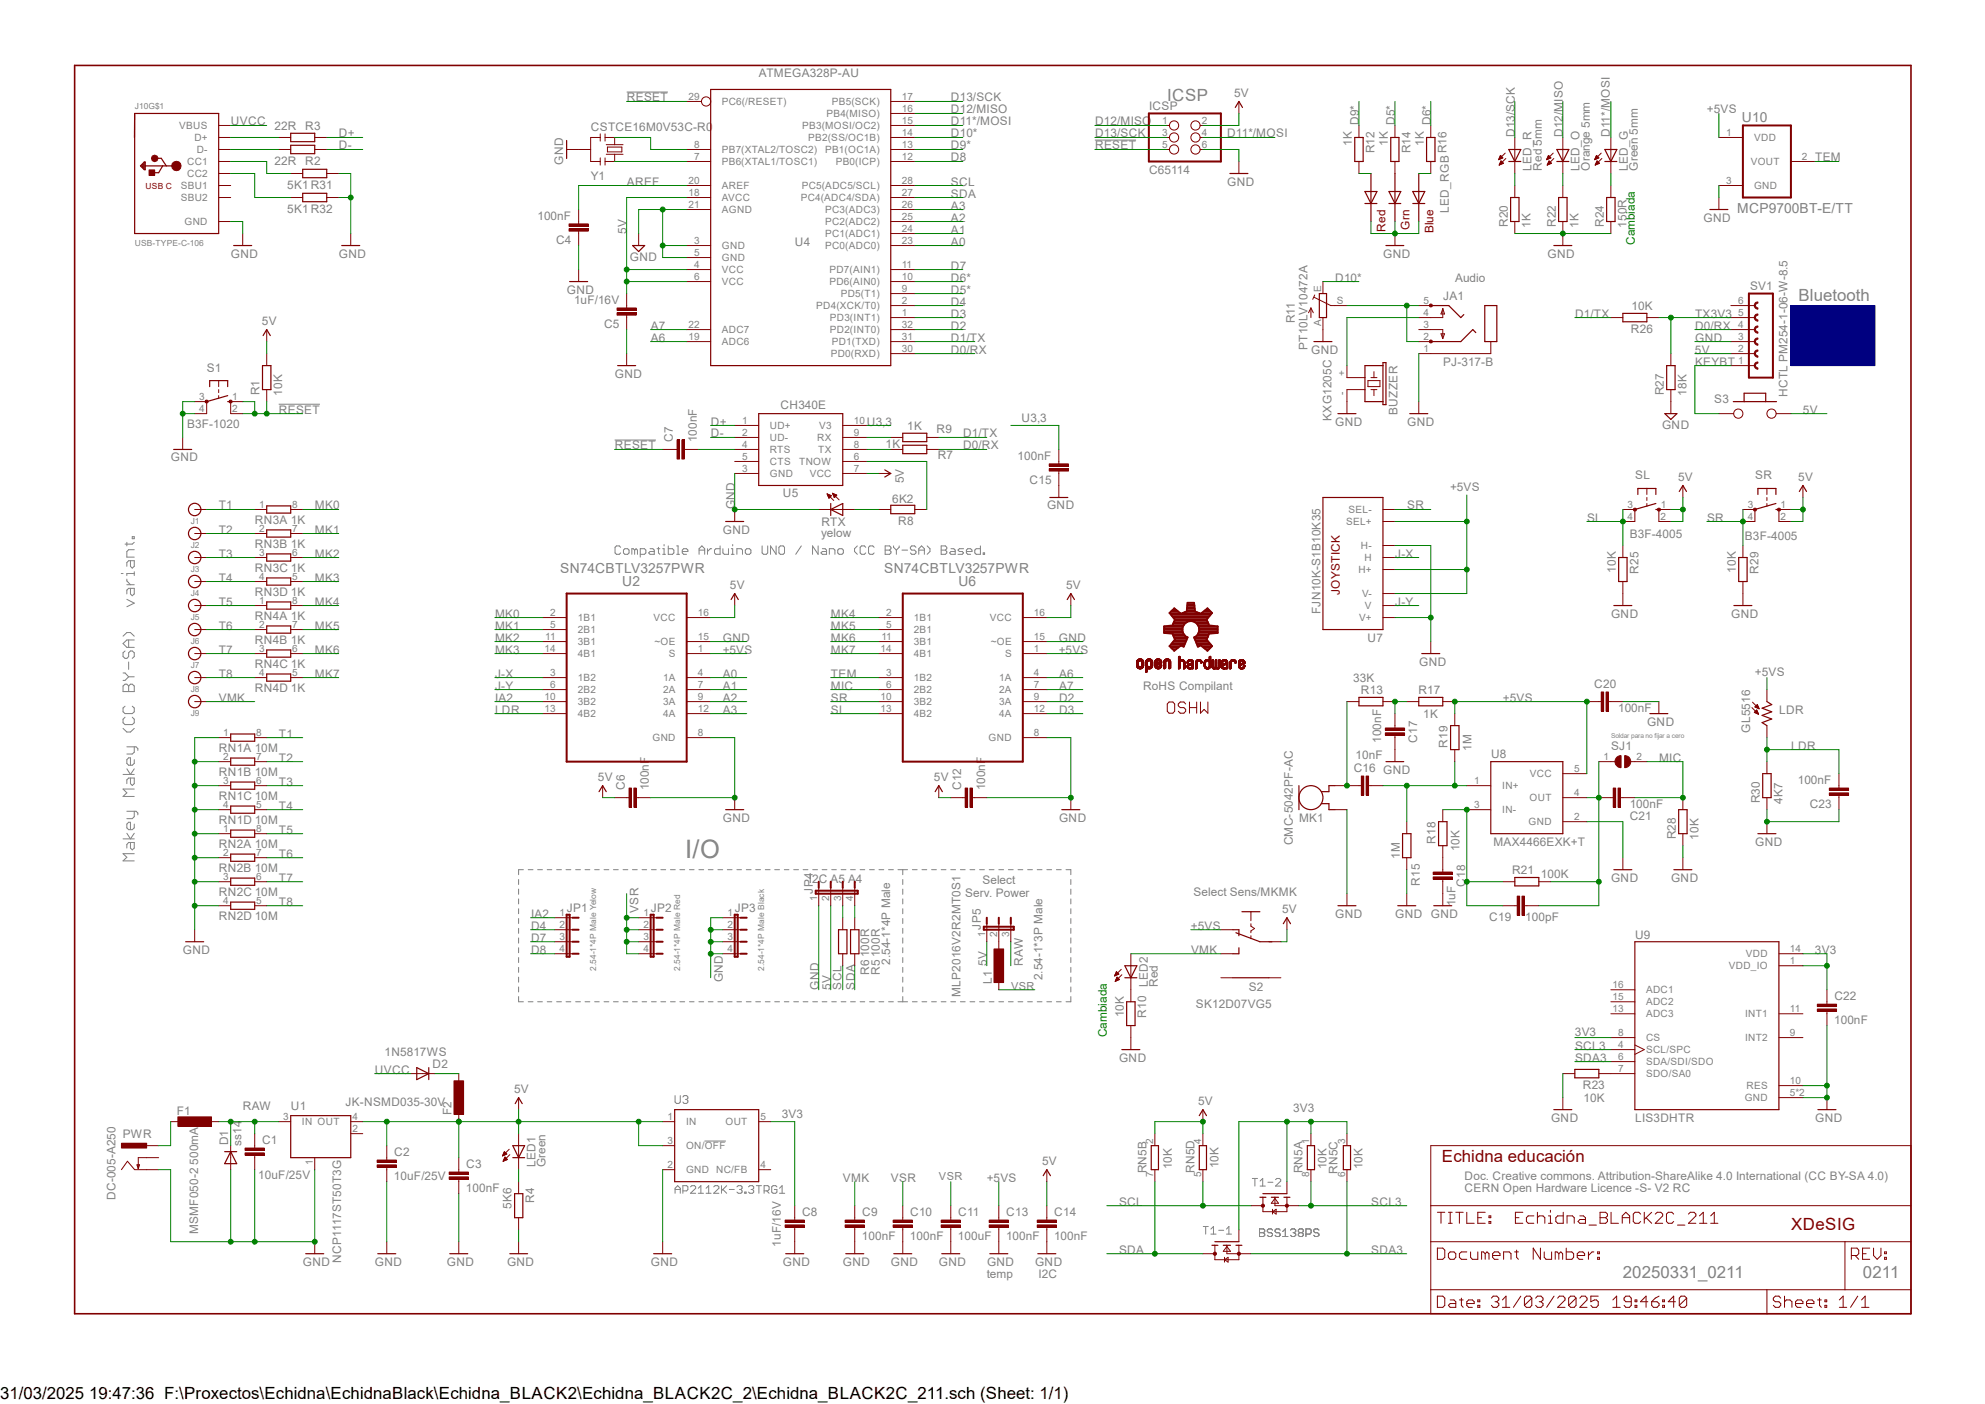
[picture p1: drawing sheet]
<svg xmlns="http://www.w3.org/2000/svg" width="420mm" height="297mm" viewBox="0 0 420 297" stroke-linecap="round" stroke-linejoin="round" font-family="sans-serif">
<defs><g id="words">
<text font-size="5.4" fill="#808080" x="145" y="181.4">I/O</text>
<g font-size="3.6" fill="#808080">
<text x="246.9" y="21.5">ICSP</text>
<text x="380.5" y="63.6">Bluetooth</text>
<text x="343.4" y="270.3">20250331_0211</text>
<text x="394.2" y="270.3">0211</text>
</g>
<g font-size="3.6" fill="#800000">
<text x="305.1" y="245.9">Echidna educación</text>
<text x="379" y="260.1">XDeSIG</text>
</g>
<text font-size="3.6" x="0" y="296">31/03/2025 19:47:36 F:\Proxectos\Echidna\EchidnaBlack\Echidna_BLACK2\Echidna_BLACK2C_2\Echidna_BLACK2C_211.sch (Sheet: 1/1)</text>
<g font-size="2.9" fill="#808080">
<text x="368.5" y="25.7">U10</text>
<text x="367.6" y="45">MCP9700BT-E/TT</text>
<text x="118.5" y="121.1">SN74CBTLV3257PWR</text>
<text x="131.7" y="124">U2</text>
<text x="187.1" y="121.1">SN74CBTLV3257PWR</text>
<text x="202.8" y="124">U6</text>
</g>
<g font-size="2.5" fill="#808080">
<text x="160.6" y="16.4">ATMEGA328P-AU</text>
<text x="132.6" y="21.5">RESET</text>
<text x="201.2" y="21.5">D13/SCK</text>
<text x="243.1" y="23.4">ICSP</text>
<text x="261.1" y="20.4">5V</text>
<text x="48.9" y="26.5">UVCC</text>
<text x="58.1" y="27.6">22R</text>
<text x="64.6" y="27.5">R3</text>
<text x="71.7" y="29.1">D+</text>
<text x="125" y="27.8">CSTCE16M0V53C-R0</text>
<text x="201.2" y="26.5">D11*/MOSI</text>
<text x="201.2" y="29.1">D10*</text>
<text x="201.2" y="24">D12/MISO</text>
<text x="231.7" y="29.1">D13/SCK</text>
<text x="231.7" y="26.5">D12/MISO</text>
<text x="259.6" y="29.1">D11*/MOSI</text>
<text x="287.5" y="26.5" transform="rotate(-90 287.5 26.5)">D9*</text>
<text x="295.2" y="26.5" transform="rotate(-90 295.2 26.5)">D5*</text>
<text x="302.7" y="26.5" transform="rotate(-90 302.7 26.5)">D6*</text>
<text x="320.5" y="29" transform="rotate(-90 320.5 29)">D13/SCK</text>
<text x="330.7" y="29" transform="rotate(-90 330.7 29)">D12/MISO</text>
<text x="340.6" y="29" transform="rotate(-90 340.6 29)">D11*/MOSI</text>
<text x="361.2" y="24">+5VS</text>
<text x="58.1" y="34.9">22R</text>
<text x="64.6" y="34.9">R2</text>
<text x="71.7" y="31.6">D-</text>
<text x="119.1" y="34.9" transform="rotate(-90 119.1 34.9)">GND</text>
<text x="201.2" y="34.2">D8</text>
<text x="201.2" y="31.6">D9*</text>
<text x="231.7" y="31.6">RESET</text>
<text x="286" y="30.9" transform="rotate(-90 286 30.9)">1K</text>
<text x="290.8" y="32.5" transform="rotate(-90 290.8 32.5)">R12</text>
<text x="293.6" y="30.9" transform="rotate(-90 293.6 30.9)">1K</text>
<text x="298.4" y="32.5" transform="rotate(-90 298.4 32.5)">R14</text>
<text x="301.2" y="30.9" transform="rotate(-90 301.2 30.9)">1K</text>
<text x="384.1" y="34.2">TEM</text>
<text x="60.8" y="40">5K1 R31</text>
<text x="125" y="38">Y1</text>
<text x="132.6" y="39.2">AREF</text>
<text x="201.2" y="41.8">SDA</text>
<text x="201.2" y="39.2">SCL</text>
<text x="243.1" y="36.7">C65114</text>
<text x="259.6" y="39.2">GND</text>
<text x="324.1" y="36.2" transform="rotate(-90 324.1 36.2)">LED_R</text>
<text x="326.2" y="36.2" transform="rotate(-90 326.2 36.2)">Red 5mm</text>
<text x="334.2" y="36.2" transform="rotate(-90 334.2 36.2)">LED_O</text>
<text x="336.4" y="36.2" transform="rotate(-90 336.4 36.2)">Orange 5mm</text>
<text x="344.4" y="36.2" transform="rotate(-90 344.4 36.2)">LED_G</text>
<text x="346.5" y="36.2" transform="rotate(-90 346.5 36.2)">Green 5mm</text>
<text x="60.8" y="45.1">5K1 R32</text>
<text x="113.7" y="46.5">100nF</text>
<text x="201.2" y="46.9">A2</text>
<text x="201.2" y="44.3">A3</text>
<text x="306.5" y="45" transform="rotate(-90 306.5 45)">LED_RGB R16</text>
<text x="360.4" y="46.9">GND</text>
<text x="117.6" y="51.6">C4</text>
<text x="132.6" y="49.4" transform="rotate(-90 132.6 49.4)">5V</text>
<text x="168.2" y="51.9">U4</text>
<text x="201.2" y="51.9">A0</text>
<text x="201.2" y="49.4">A1</text>
<text x="319" y="48.1" transform="rotate(-90 319 48.1)">R20</text>
<text x="323.8" y="48.1" transform="rotate(-90 323.8 48.1)">1K</text>
<text x="329.2" y="48.1" transform="rotate(-90 329.2 48.1)">R22</text>
<text x="334" y="48.1" transform="rotate(-90 334 48.1)">1K</text>
<text x="339.3" y="48.1" transform="rotate(-90 339.3 48.1)">R24</text>
<text x="344.1" y="48.1" transform="rotate(-90 344.1 48.1)">150R</text>
<text x="48.9" y="54.5">GND</text>
<text x="71.7" y="54.5">GND</text>
<text x="133.3" y="55.1">GND</text>
<text x="201.2" y="59.6">D6*</text>
<text x="201.2" y="57">D7</text>
<text x="282.5" y="59.6">D10*</text>
<text x="292.7" y="54.5">GND</text>
<text x="307.9" y="59.6">Audio</text>
<text x="327.4" y="54.5">GND</text>
<text x="119.9" y="62.1">GND</text>
<text x="121.5" y="64.3">1uF/16V</text>
<text x="201.2" y="62.1">D5*</text>
<text x="201.2" y="64.6">D4</text>
<text x="305.3" y="63.4">JA1</text>
<text x="345.2" y="65.7">10K</text>
<text x="370.3" y="61.3">SV1</text>
<text x="55.4" y="68.7">5V</text>
<text x="127.8" y="69.3">C5</text>
<text x="137.7" y="69.7">A7</text>
<text x="201.2" y="69.7">D2</text>
<text x="201.2" y="67.2">D3</text>
<text x="273.9" y="68.4" transform="rotate(-90 273.9 68.4)">R11</text>
<text x="333.3" y="67.2">D1/TX</text>
<text x="345.1" y="70.4">R26</text>
<text x="358.7" y="67.2">TX3V3</text>
<text x="358.7" y="69.7">D0/RX</text>
<text x="137.7" y="72.3">A6</text>
<text x="201.2" y="72.3">D1/TX</text>
<text x="201.2" y="74.8">D0/RX</text>
<text x="276.6" y="74" transform="rotate(-90 276.6 74)">PT10LV10472A</text>
<text x="277.4" y="74.8">GND</text>
<text x="305.3" y="77.3">PJ-317-B</text>
<text x="358.6" y="74.8">5V</text>
<text x="358.7" y="72.3">GND</text>
<text x="358.7" y="77.3">KEYBT</text>
<text x="43.8" y="78.6">S1</text>
<text x="54.9" y="83.7" transform="rotate(-90 54.9 83.7)">R1</text>
<text x="59.7" y="83.7" transform="rotate(-90 59.7 83.7)">10K</text>
<text x="130.1" y="79.9">GND</text>
<text x="352" y="83.7" transform="rotate(-90 352 83.7)">R27</text>
<text x="356.8" y="83.7" transform="rotate(-90 356.8 83.7)">18K</text>
<text x="59" y="87.5">RESET</text>
<text x="165.1" y="86.5">CH340E</text>
<text x="216.2" y="89.3">U3,3</text>
<text x="281.7" y="89" transform="rotate(-90 281.7 89)">KXG1205C</text>
<text x="295.7" y="87.8" transform="rotate(-90 295.7 87.8)">BUZZER</text>
<text x="362.7" y="85.2">S3</text>
<text x="378.2" y="84.1" transform="rotate(-90 378.2 84.1)">HCTL PM254-1-06-W-8.5</text>
<text x="381.5" y="87.5">5V</text>
<text x="39.6" y="90.6">B3F-1020</text>
<text x="130.1" y="95.1">RESET</text>
<text x="142.4" y="93.5" transform="rotate(-90 142.4 93.5)">C7</text>
<text x="147.4" y="93.6" transform="rotate(-90 147.4 93.6)">100nF</text>
<text x="150.4" y="92.5">D-</text>
<text x="150.4" y="90">D+</text>
<text x="183.4" y="90">U3,3</text>
<text x="187.4" y="94.8">1K</text>
<text x="191.9" y="91.1">1K</text>
<text x="198.2" y="91.5">R9</text>
<text x="203.8" y="92.5">D1/TX</text>
<text x="203.8" y="95.1">D0/RX</text>
<text x="282.5" y="90">GND</text>
<text x="297.7" y="90">GND</text>
<text x="351.7" y="90.7">GND</text>
<text x="36.2" y="97.6">GND</text>
<text x="198.4" y="97.1">R7</text>
<text x="215.3" y="97.2">100nF</text>
<text x="346" y="101.4">SL</text>
<text x="355.1" y="101.7">5V</text>
<text x="371.4" y="101.4">SR</text>
<text x="380.5" y="101.7">5V</text>
<text x="46.3" y="107.8">T1</text>
<text x="66.6" y="107.8">MK0</text>
<text x="155.5" y="107.7" transform="rotate(-90 155.5 107.7)">GND</text>
<text x="165.7" y="105.2">U5</text>
<text x="188.8" y="106.5">6K2</text>
<text x="191.3" y="102.3" transform="rotate(-90 191.3 102.3)">5V</text>
<text x="217.8" y="102.3">C15</text>
<text x="221.5" y="107.8">GND</text>
<text x="297.7" y="107.8">SR</text>
<text x="306.8" y="104">+5VS</text>
<text x="46.3" y="112.9">T2</text>
<text x="53.9" y="110.8">RN3A 1K</text>
<text x="66.6" y="112.9">MK1</text>
<text x="153" y="112.9">GND</text>
<text x="173.7" y="113.5">yelow</text>
<text x="173.8" y="111.3">RTX</text>
<text x="190" y="111.1">R8</text>
<text x="335.8" y="110.3">SL</text>
<text x="344.8" y="113.9">B3F-4005</text>
<text x="361.2" y="110.3">SR</text>
<text x="46.3" y="117.9">T3</text>
<text x="53.9" y="115.9">RN3B 1K</text>
<text x="66.6" y="117.9">MK2</text>
<text x="295.2" y="117.9">J-X</text>
<text x="369.2" y="114.1">B3F-4005</text>
<text x="46.3" y="123">T4</text>
<text x="53.9" y="121">RN3C 1K</text>
<text x="66.6" y="123">MK3</text>
<text x="154.4" y="124.5">5V</text>
<text x="225.6" y="124.5">5V</text>
<text x="341.8" y="121.2" transform="rotate(-90 341.8 121.2)">10K</text>
<text x="346.7" y="121.3" transform="rotate(-90 346.7 121.3)">R25</text>
<text x="367.2" y="121.2" transform="rotate(-90 367.2 121.2)">10K</text>
<text x="372.1" y="121.3" transform="rotate(-90 372.1 121.3)">R29</text>
<text x="46.3" y="128.1">T5</text>
<text x="53.9" y="126.1">RN3D 1K</text>
<text x="53.9" y="131.1">RN4A 1K</text>
<text x="66.6" y="128.1">MK4</text>
<text x="104.7" y="130.6">MK0</text>
<text x="175.8" y="130.6">MK4</text>
<text x="279.4" y="129.9" transform="rotate(-90 279.4 129.9)">FJN10K-S1B10K35</text>
<text x="295.2" y="128.1">J-Y</text>
<text x="340.9" y="130.6">GND</text>
<text x="366.3" y="130.6">GND</text>
<text x="46.3" y="133.2">T6</text>
<text x="53.9" y="136.2">RN4B 1K</text>
<text x="66.6" y="133.2">MK5</text>
<text x="104.7" y="135.7">MK2</text>
<text x="104.7" y="133.2">MK1</text>
<text x="153" y="135.7">GND</text>
<text x="175.8" y="133.2">MK5</text>
<text x="175.8" y="135.7">MK6</text>
<text x="224.1" y="135.7">GND</text>
<text x="289.4" y="135.7">U7</text>
<text x="46.3" y="138.3">T7</text>
<text x="46.3" y="143.3">T8</text>
<text x="53.9" y="141.3">RN4C 1K</text>
<text x="66.6" y="138.3">MK6</text>
<text x="66.6" y="143.3">MK7</text>
<text x="104.7" y="138.3">MK3</text>
<text x="104.7" y="143.3">J-X</text>
<text x="152.9" y="138.3">+5VS</text>
<text x="153" y="143.3">A0</text>
<text x="175.8" y="138.3">MK7</text>
<text x="175.8" y="143.3">TEM</text>
<text x="224" y="138.3">+5VS</text>
<text x="224.1" y="143.3">A6</text>
<text x="300.3" y="140.8">GND</text>
<text x="371.3" y="143.1">+5VS</text>
<text x="46.3" y="148.4">VMK</text>
<text x="53.9" y="146.4">RN4D 1K</text>
<text x="104.7" y="145.9">J-Y</text>
<text x="104.7" y="148.4">IA2</text>
<text x="153" y="145.9">A1</text>
<text x="153" y="148.4">A2</text>
<text x="175.8" y="145.9">MIC</text>
<text x="175.8" y="148.4">SR</text>
<text x="224.1" y="145.9">A7</text>
<text x="224.1" y="148.4">D2</text>
<text x="241.9" y="145.9">RoHS Compilant</text>
<text x="286.3" y="144.4">33K</text>
<text x="288" y="146.9">R13</text>
<text x="300.1" y="146.9">R17</text>
<text x="318" y="148.4">+5VS</text>
<text x="337.3" y="145.5">C20</text>
<text x="104.7" y="151">LDR</text>
<text x="153" y="151">A3</text>
<text x="175.8" y="151">SL</text>
<text x="224.1" y="151">D3</text>
<text x="301.1" y="152">1K</text>
<text x="342.4" y="150.6">100nF</text>
<text x="348.5" y="153.5">GND</text>
<text x="370.3" y="155" transform="rotate(-90 370.3 155)">GL5516</text>
<text x="376.4" y="151">LDR</text>
<text x="46.3" y="159.1">RN1A 10M</text>
<text x="59" y="156">T1</text>
<text x="59" y="161.1">T2</text>
<text x="286.8" y="160.5">10nF</text>
<text x="292.2" y="157.1" transform="rotate(-90 292.2 157.1)">100nF</text>
<text x="299.9" y="157.1" transform="rotate(-90 299.9 157.1)">C17</text>
<text x="306.3" y="158.2" transform="rotate(-90 306.3 158.2)">R19</text>
<text x="311.4" y="158.8" transform="rotate(-90 311.4 158.8)">1M</text>
<text x="315.5" y="160.4">U8</text>
<text x="340.9" y="158.6">SJ1</text>
<text x="351" y="161.1">MIC</text>
<text x="379" y="158.6">LDR</text>
<text x="46.3" y="164.2">RN1B 10M</text>
<text x="59" y="166.2">T3</text>
<text x="126.5" y="165.2">5V</text>
<text x="132.2" y="167.2" transform="rotate(-90 132.2 167.2)">C6</text>
<text x="137.3" y="167.2" transform="rotate(-90 137.3 167.2)">100nF</text>
<text x="197.6" y="165.2">5V</text>
<text x="203.3" y="167.2" transform="rotate(-90 203.3 167.2)">C12</text>
<text x="208.4" y="167.2" transform="rotate(-90 208.4 167.2)">100nF</text>
<text x="286.4" y="163.3">C16 GND</text>
<text x="380.4" y="165.8">100nF</text>
<text x="46.3" y="169.3">RN1C 10M</text>
<text x="59" y="171.3">T4</text>
<text x="153" y="173.8">GND</text>
<text x="224.1" y="173.8">GND</text>
<text x="274.9" y="173.8">MK1</text>
<text x="344.8" y="170.9">100nF</text>
<text x="344.8" y="173.4">C21</text>
<text x="372.4" y="170" transform="rotate(-90 372.4 170)">R30</text>
<text x="377.2" y="170" transform="rotate(-90 377.2 170)">4K7</text>
<text x="382.9" y="170.9">C23</text>
<text x="46.3" y="174.3">RN1D 10M</text>
<text x="46.3" y="179.4">RN2A 10M</text>
<text x="59" y="176.4">T5</text>
<text x="273.6" y="178.9" transform="rotate(-90 273.6 178.9)">CMC-5042PF-AC</text>
<text x="303.7" y="178.5" transform="rotate(-90 303.7 178.5)">R18</text>
<text x="316" y="178.9">MAX4466EXK+T</text>
<text x="354.6" y="177.6" transform="rotate(-90 354.6 177.6)">R28</text>
<text x="359.4" y="177.6" transform="rotate(-90 359.4 177.6)">10K</text>
<text x="371.4" y="178.9">GND</text>
<text x="46.3" y="184.5">RN2B 10M</text>
<text x="59" y="181.4">T6</text>
<text x="296.2" y="181.7" transform="rotate(-90 296.2 181.7)">1M</text>
<text x="308.8" y="180.1" transform="rotate(-90 308.8 180.1)">10K</text>
<text x="319.9" y="185">R21</text>
<text x="326" y="185.8">100K</text>
<text x="46.3" y="189.6">RN2C 10M</text>
<text x="59" y="186.5">T7</text>
<text x="59" y="191.6">T8</text>
<text x="171.2" y="186.8">I2C A5 A4</text>
<text x="172" y="189" transform="rotate(-90 172 189)">JP4</text>
<text x="204.2" y="189.7">Serv. Power</text>
<text x="207.9" y="187.1">Select</text>
<text x="252.5" y="189.6">Select Sens/MKMK</text>
<text x="300.4" y="187.4" transform="rotate(-90 300.4 187.4)">R15</text>
<text x="307.9" y="191.7" transform="rotate(-90 307.9 191.7)">1uF</text>
<text x="310" y="187.6" transform="rotate(-90 310 187.6)">C18</text>
<text x="340.9" y="186.5">GND</text>
<text x="353.6" y="186.5">GND</text>
<text x="46.3" y="194.7">RN2D 10M</text>
<text x="112.4" y="196.7">D4</text>
<text x="112.4" y="194.1">IA2</text>
<text x="119.9" y="192.9">JP1</text>
<text x="135.1" y="193.1" transform="rotate(-90 135.1 193.1)">VSR</text>
<text x="137.7" y="192.9">JP2</text>
<text x="155.5" y="192.9">JP3</text>
<text x="207.5" y="196.6" transform="rotate(-90 207.5 196.6)">JP5</text>
<text x="252" y="196.7">+5VS</text>
<text x="271.3" y="193.1">5V</text>
<text x="282.5" y="194.1">GND</text>
<text x="295.2" y="194.1">GND</text>
<text x="302.8" y="194.1">GND</text>
<text x="315.1" y="194.8">C19</text>
<text x="322.7" y="194.8">100pF</text>
<text x="38.7" y="201.8">GND</text>
<text x="112.4" y="199.2">D7</text>
<text x="112.4" y="201.8">D8</text>
<text x="183.9" y="202.5" transform="rotate(-90 183.9 202.5)">100R</text>
<text x="186.2" y="202.5" transform="rotate(-90 186.2 202.5)">100R</text>
<text x="252" y="201.8">VMK</text>
<text x="346" y="198.7">U9</text>
<text x="384" y="201.8">3V3</text>
<text x="152.9" y="207.8" transform="rotate(-90 152.9 207.8)">GND</text>
<text x="173.2" y="209.3" transform="rotate(-90 173.2 209.3)">GND</text>
<text x="175.8" y="209.4" transform="rotate(-90 175.8 209.4)">5V</text>
<text x="178.1" y="209.3" transform="rotate(-90 178.1 209.3)">SCL</text>
<text x="180.9" y="209.3" transform="rotate(-90 180.9 209.3)">SDA</text>
<text x="183.9" y="206.3" transform="rotate(-90 183.9 206.3)">R6</text>
<text x="186.2" y="206.3" transform="rotate(-90 186.2 206.3)">R5</text>
<text x="188.3" y="204" transform="rotate(-90 188.3 204)">2.54-1*4P Male</text>
<text x="208.8" y="204.3" transform="rotate(-90 208.8 204.3)">5V</text>
<text x="209.8" y="208.1" transform="rotate(-90 209.8 208.1)">L1</text>
<text x="216.4" y="204.3" transform="rotate(-90 216.4 204.3)">RAW</text>
<text x="220.6" y="207.4" transform="rotate(-90 220.6 207.4)">2.54-1*3P Male</text>
<text x="242.8" y="208.8" transform="rotate(-90 242.8 208.8)">LED2</text>
<text x="245" y="208.8" transform="rotate(-90 245 208.8)">Red</text>
<text x="264.2" y="209.6">S2</text>
<text x="203.2" y="210.9" transform="rotate(-90 203.2 210.9)">MLP2016V2R2MT0S1</text>
<text x="237.7" y="215.2" transform="rotate(-90 237.7 215.2)">10K</text>
<text x="242.5" y="215.3" transform="rotate(-90 242.5 215.3)">R10</text>
<text x="253" y="213.2">SK12D07VG5</text>
<text x="388.1" y="211.5">C22</text>
<text x="333.2" y="219.2">3V3</text>
<text x="388.1" y="216.6">100nF</text>
<text x="79.3" y="227.1">UVCC</text>
<text x="81.4" y="223.3">1N5817WS</text>
<text x="91.5" y="225.9">D2</text>
<text x="236.8" y="224.6">GND</text>
<text x="333.3" y="224.6">SDA3</text>
<text x="333.3" y="222">SCL3</text>
<text x="73.1" y="234">JK-NSMD035-30V</text>
<text x="108.8" y="231.2">5V</text>
<text x="253.5" y="233.7">5V</text>
<text x="334.9" y="230.4">R23</text>
<text x="335" y="233.2">10K</text>
<text x="37.4" y="235.8">F1</text>
<text x="51.4" y="234.7">RAW</text>
<text x="61.6" y="234.7">U1</text>
<text x="95.5" y="236" transform="rotate(-90 95.5 236)">F2</text>
<text x="165.4" y="236.5">3V3</text>
<text x="273.6" y="235.2">3V3</text>
<text x="328.2" y="237.3">GND</text>
<text x="346" y="237.3">LIS3DHTR</text>
<text x="384.1" y="237.3">GND</text>
<text x="26" y="240.8">PWR</text>
<text x="48.3" y="242.3" transform="rotate(-90 48.3 242.3)">D1</text>
<text x="51.1" y="242.4" transform="rotate(-90 51.1 242.4)">ss14</text>
<text x="55.5" y="242">C1</text>
<text x="83.4" y="244.5">C2</text>
<text x="54.7" y="249.3">10uF/25V</text>
<text x="83.4" y="249.6">10uF/25V</text>
<text x="98.6" y="247.1">C3</text>
<text x="113.3" y="246.9" transform="rotate(-90 113.3 246.9)">LED1</text>
<text x="115.4" y="246.9" transform="rotate(-90 115.4 246.9)">Green</text>
<text x="178.4" y="250">VMK</text>
<text x="188.5" y="250">VSR</text>
<text x="208.8" y="250">+5VS</text>
<text x="220.5" y="246.4">5V</text>
<text x="242.6" y="248.2" transform="rotate(-90 242.6 248.2)">RN5B</text>
<text x="247.9" y="247.4" transform="rotate(-90 247.9 247.4)">10K</text>
<text x="252.7" y="248.2" transform="rotate(-90 252.7 248.2)">RN5D</text>
<text x="257.8" y="247.1" transform="rotate(-90 257.8 247.1)">10K</text>
<text x="275.6" y="248.2" transform="rotate(-90 275.6 248.2)">RN5A</text>
<text x="280.7" y="247.4" transform="rotate(-90 280.7 247.4)">10K</text>
<text x="283" y="248.4" transform="rotate(-90 283 248.4)">RN5C</text>
<text x="288.3" y="247.4" transform="rotate(-90 288.3 247.4)">10K</text>
<text x="309.9" y="249.6">Doc. Creative commons. Attribution-ShareAlike 4.0 International (CC BY-SA 4.0)</text>
<text x="24.4" y="253.9" transform="rotate(-90 24.4 253.9)">DC-005-A250</text>
<text x="98.6" y="252.1">100nF</text>
<text x="108.2" y="255.8" transform="rotate(-90 108.2 255.8)">5K6</text>
<text x="113" y="254.5" transform="rotate(-90 113 254.5)">R4</text>
<text x="169.7" y="257.2">C8</text>
<text x="182.4" y="257.2">C9</text>
<text x="192.6" y="257.2">C10</text>
<text x="202.7" y="257.2">C11</text>
<text x="212.9" y="257.2">C13</text>
<text x="223.1" y="257.2">C14</text>
<text x="236.8" y="255.1">SCL</text>
<text x="290.1" y="255.1">SCL3</text>
<text x="309.9" y="252.3">CERN Open Hardware Licence -S- V2 RC</text>
<text x="42" y="261.1" transform="rotate(-90 42 261.1)">MSMF050-2 500mA</text>
<text x="165.2" y="263.7" transform="rotate(-90 165.2 263.7)">1uF/16V</text>
<text x="182.4" y="262.3">100nF</text>
<text x="192.5" y="262.3">100nF</text>
<text x="202.7" y="262.3">100uF</text>
<text x="212.9" y="262.3">100nF</text>
<text x="223" y="262.3">100nF</text>
<text x="64.1" y="267.8">GND</text>
<text x="72.2" y="267.2" transform="rotate(-90 72.2 267.2)">NCP1117ST50T3G</text>
<text x="79.3" y="267.8">GND</text>
<text x="94.6" y="267.8">GND</text>
<text x="107.3" y="267.8">GND</text>
<text x="137.7" y="267.8">GND</text>
<text x="165.7" y="267.8">GND</text>
<text x="178.4" y="267.8">GND</text>
<text x="188.5" y="267.8">GND</text>
<text x="198.7" y="267.8">GND</text>
<text x="208.8" y="267.8">GND</text>
<text x="219" y="267.8">GND</text>
<text x="236.8" y="265.2">SDA</text>
<text x="290.1" y="265.2">SDA3</text>
<text x="208.8" y="270.3">temp</text>
<text x="219.8" y="270.3">I2C</text>
</g>
<g font-size="2.5" fill="#800000">
<text x="293.1" y="49" transform="rotate(-90 293.1 49)">Red</text>
<text x="298.2" y="48.6" transform="rotate(-90 298.2 48.6)">Grn</text>
<text x="303.3" y="49.4" transform="rotate(-90 303.3 49.4)">Blue</text>
<text x="283.5" y="125.9" transform="rotate(-90 283.5 125.9)">JOYSTICK</text>
</g>
<g font-size="2.5" fill="#008000">
<text x="345.9" y="51.9" transform="rotate(-90 345.9 51.9)">Cambiada</text>
<text x="234.2" y="219.5" transform="rotate(-90 234.2 219.5)">Cambiada</text>
</g>
<g font-size="2.3" fill="#808080">
<text x="213.9" y="209.4">VSR</text>
<text x="198.7" y="249.6">VSR</text>
</g>
<g font-size="2.1" fill="#808080">
<text x="145.7" y="21.1">29</text>
<text x="152.7" y="22.2">PC6(/RESET)</text>
<text x="176" y="22.2">PB5(SCK)</text>
<text x="190.8" y="23.7">16</text>
<text x="190.8" y="21.1">17</text>
<text x="37.9" y="27.3">VBUS</text>
<text x="41.1" y="29.8">D+</text>
<text x="169.8" y="27.3">PB3(MOSI/OC2)</text>
<text x="171" y="29.8">PB2(SS/OC1B)</text>
<text x="174.9" y="24.8">PB4(MISO)</text>
<text x="190.8" y="28.7">14</text>
<text x="190.8" y="26.2">15</text>
<text x="245.9" y="26.2">1</text>
<text x="245.9" y="28.7">3</text>
<text x="254.3" y="26.2">2</text>
<text x="254.3" y="28.7">4</text>
<text x="365.3" y="28.7">1</text>
<text x="371.1" y="29.8">VDD</text>
<text x="39.6" y="34.9">CC1</text>
<text x="41.7" y="32.4">D-</text>
<text x="146.9" y="33.8">7</text>
<text x="146.9" y="31.3">8</text>
<text x="152.7" y="34.9">PB6(XTAL1/TOSC1)</text>
<text x="152.7" y="32.4">PB7(XTAL2/TOSC2)</text>
<text x="174.6" y="32.4">PB1(OC1A)</text>
<text x="176.8" y="34.9">PB0(ICP)</text>
<text x="190.8" y="33.8">12</text>
<text x="190.8" y="31.3">13</text>
<text x="245.9" y="31.3">5</text>
<text x="254.3" y="31.3">6</text>
<text x="370.4" y="34.9">VOUT</text>
<text x="381.3" y="33.8">2</text>
<text x="38.2" y="40">SBU1</text>
<text x="39.6" y="37.5">CC2</text>
<text x="145.7" y="38.9">20</text>
<text x="145.7" y="41.4">18</text>
<text x="152.7" y="40">AREF</text>
<text x="169.6" y="40">PC5(ADC5/SCL)</text>
<text x="190.8" y="41.4">27</text>
<text x="190.8" y="38.9">28</text>
<text x="365.3" y="38.9">3</text>
<text x="371.1" y="40">GND</text>
<text x="38.2" y="42.5">SBU2</text>
<text x="39" y="47.6">GND</text>
<text x="145.7" y="43.9">21</text>
<text x="152.7" y="45.1">AGND</text>
<text x="152.7" y="42.5">AVCC</text>
<text x="169.4" y="42.5">PC4(ADC4/SDA)</text>
<text x="174.6" y="47.6">PC2(ADC2)</text>
<text x="174.6" y="45.1">PC3(ADC3)</text>
<text x="190.8" y="46.5">25</text>
<text x="190.8" y="43.9">26</text>
<text x="146.9" y="51.6">3</text>
<text x="152.7" y="52.7">GND</text>
<text x="174.6" y="52.7">PC0(ADC0)</text>
<text x="174.6" y="50.2">PC1(ADC1)</text>
<text x="190.8" y="51.6">23</text>
<text x="190.8" y="49">24</text>
<text x="146.9" y="54.1">5</text>
<text x="146.9" y="56.6">4</text>
<text x="146.9" y="59.2">6</text>
<text x="152.7" y="55.2">GND</text>
<text x="152.7" y="57.8">VCC</text>
<text x="175.5" y="57.8">PD7(AIN1)</text>
<text x="190.8" y="59.2">10</text>
<text x="190.8" y="56.6">11</text>
<text x="152.7" y="60.3">VCC</text>
<text x="172.7" y="65.4">PD4(XCK/T0)</text>
<text x="175.5" y="60.3">PD6(AIN0)</text>
<text x="177.9" y="62.9">PD5(T1)</text>
<text x="190.8" y="64.3">2</text>
<text x="190.8" y="61.7">9</text>
<text x="279.5" y="61.7" transform="rotate(-90 279.5 61.7)">E</text>
<text x="282.8" y="64.3">S</text>
<text x="301.2" y="64.3">5</text>
<text x="367.8" y="64.3">6</text>
<text x="145.7" y="71.9">19</text>
<text x="145.7" y="69.3">22</text>
<text x="152.7" y="70.5">ADC7</text>
<text x="175.6" y="70.5">PD2(INT0)</text>
<text x="175.6" y="67.9">PD3(INT1)</text>
<text x="190.8" y="71.9">31</text>
<text x="190.8" y="69.3">32</text>
<text x="190.8" y="66.8">1</text>
<text x="279.5" y="69" transform="rotate(-90 279.5 69)">A</text>
<text x="301.2" y="66.8">4</text>
<text x="301.2" y="69.3">3</text>
<text x="301.2" y="71.9">2</text>
<text x="367.8" y="71.9">3</text>
<text x="367.8" y="69.3">4</text>
<text x="367.8" y="66.8">5</text>
<text x="152.7" y="73">ADC6</text>
<text x="175.8" y="75.6">PD0(RXD)</text>
<text x="176" y="73">PD1(TXD)</text>
<text x="190.8" y="74.4">30</text>
<text x="301.2" y="74.4">1</text>
<text x="367.8" y="77">1</text>
<text x="367.8" y="74.4">2</text>
<text x="284.6" y="83.5" transform="rotate(-90 284.6 83.5)">-</text>
<text x="284.6" y="79.5" transform="rotate(-90 284.6 79.5)">+</text>
<text x="42.2" y="84.6">3</text>
<text x="42.2" y="87.1">4</text>
<text x="49.1" y="84.6">1</text>
<text x="49.1" y="87.1">2</text>
<text x="157" y="89.7">1</text>
<text x="180.6" y="89.7">10</text>
<text x="157" y="92.2">2</text>
<text x="157" y="94.7">4</text>
<text x="162.9" y="90.8">UD+</text>
<text x="162.9" y="93.3">UD-</text>
<text x="162.9" y="95.8">RTS</text>
<text x="172.9" y="93.3">RX</text>
<text x="173.1" y="95.8">TX</text>
<text x="173.4" y="90.8">V3</text>
<text x="180.6" y="94.7">8</text>
<text x="180.6" y="92.2">9</text>
<text x="157" y="99.8">3</text>
<text x="157" y="97.3">5</text>
<text x="162.9" y="100.9">GND</text>
<text x="162.9" y="98.4">CTS</text>
<text x="169.1" y="98.4">TNOW</text>
<text x="171.3" y="100.9">VCC</text>
<text x="180.6" y="97.3">6</text>
<text x="180.6" y="99.8">7</text>
<text x="54.9" y="107.4">1</text>
<text x="61.8" y="107.4">8</text>
<text x="344.4" y="107.4">3</text>
<text x="351.4" y="107.4">1</text>
<text x="369.8" y="107.4">3</text>
<text x="376.7" y="107.4">1</text>
<text x="54.9" y="112.5">2</text>
<text x="61.8" y="112.5">7</text>
<text x="284.8" y="111.1">SEL+</text>
<text x="285.3" y="108.5">SEL-</text>
<text x="344.4" y="110">4</text>
<text x="351.4" y="110">2</text>
<text x="369.8" y="110">4</text>
<text x="376.7" y="110">2</text>
<text x="54.9" y="117.6">3</text>
<text x="61.8" y="117.6">6</text>
<text x="288" y="116.2">H-</text>
<text x="288.7" y="118.7">H</text>
<text x="54.9" y="122.7">4</text>
<text x="61.8" y="122.7">5</text>
<text x="287.4" y="121.2">H+</text>
<text x="54.9" y="127.8">1</text>
<text x="61.8" y="127.8">8</text>
<text x="116.4" y="130.3">2</text>
<text x="122.3" y="131.4">1B1</text>
<text x="138.3" y="131.4">VCC</text>
<text x="147.7" y="130.3">16</text>
<text x="187.5" y="130.3">2</text>
<text x="193.3" y="131.4">1B1</text>
<text x="209.4" y="131.4">VCC</text>
<text x="218.7" y="130.3">16</text>
<text x="287.6" y="131.4">V+</text>
<text x="288.2" y="126.3">V-</text>
<text x="288.8" y="128.9">V</text>
<text x="54.9" y="132.8">2</text>
<text x="54.9" y="137.9">3</text>
<text x="61.8" y="132.8">7</text>
<text x="61.8" y="137.9">6</text>
<text x="115.2" y="137.9">14</text>
<text x="115.4" y="135.4">11</text>
<text x="116.4" y="132.8">5</text>
<text x="122.3" y="133.9">2B1</text>
<text x="122.3" y="136.5">3B1</text>
<text x="138.5" y="136.5">~OE</text>
<text x="147.7" y="135.4">15</text>
<text x="147.7" y="137.9">1</text>
<text x="186.3" y="137.9">14</text>
<text x="186.5" y="135.4">11</text>
<text x="187.5" y="132.8">5</text>
<text x="193.3" y="133.9">2B1</text>
<text x="193.3" y="136.5">3B1</text>
<text x="209.6" y="136.5">~OE</text>
<text x="218.7" y="135.4">15</text>
<text x="218.7" y="137.9">1</text>
<text x="54.9" y="143">4</text>
<text x="61.8" y="143">5</text>
<text x="116.4" y="143">3</text>
<text x="122.3" y="139">4B1</text>
<text x="141.5" y="139">S</text>
<text x="147.7" y="143">4</text>
<text x="187.5" y="143">3</text>
<text x="193.3" y="139">4B1</text>
<text x="212.6" y="139">S</text>
<text x="218.7" y="143">4</text>
<text x="115.2" y="148.1">10</text>
<text x="116.4" y="145.5">6</text>
<text x="122.3" y="144.1">1B2</text>
<text x="122.3" y="146.6">2B2</text>
<text x="122.3" y="149.2">3B2</text>
<text x="140.3" y="144.1">1A</text>
<text x="140.3" y="146.6">2A</text>
<text x="140.3" y="149.2">3A</text>
<text x="147.7" y="145.5">7</text>
<text x="147.7" y="148.1">9</text>
<text x="186.3" y="148.1">10</text>
<text x="187.5" y="145.5">6</text>
<text x="193.3" y="144.1">1B2</text>
<text x="193.3" y="146.6">2B2</text>
<text x="193.3" y="149.2">3B2</text>
<text x="211.4" y="144.1">1A</text>
<text x="211.4" y="146.6">2A</text>
<text x="211.4" y="149.2">3A</text>
<text x="218.7" y="145.5">7</text>
<text x="218.7" y="148.1">9</text>
<text x="47.2" y="155.7">1</text>
<text x="54.2" y="155.7">8</text>
<text x="115.2" y="150.6">13</text>
<text x="122.3" y="151.7">4B2</text>
<text x="140.3" y="151.7">4A</text>
<text x="147.7" y="150.6">12</text>
<text x="147.7" y="155.7">8</text>
<text x="186.3" y="150.6">13</text>
<text x="193.3" y="151.7">4B2</text>
<text x="211.4" y="151.7">4A</text>
<text x="218.7" y="150.6">12</text>
<text x="218.7" y="155.7">8</text>
<text x="47.2" y="160.8">2</text>
<text x="54.2" y="160.8">7</text>
<text x="138" y="156.8">GND</text>
<text x="209.2" y="156.8">GND</text>
<text x="339.3" y="160.8">1</text>
<text x="346.3" y="160.8">2</text>
<text x="47.2" y="165.9">3</text>
<text x="54.2" y="165.9">6</text>
<text x="311.9" y="165.9">1</text>
<text x="317.8" y="167">IN+</text>
<text x="323.7" y="164.4">VCC</text>
<text x="333" y="163.3">5</text>
<text x="47.2" y="170.9">4</text>
<text x="54.2" y="170.9">5</text>
<text x="311.9" y="170.9">3</text>
<text x="317.8" y="172">IN-</text>
<text x="323.6" y="169.5">OUT</text>
<text x="333" y="168.4">4</text>
<text x="333" y="173.4">2</text>
<text x="47.2" y="176">1</text>
<text x="54.2" y="176">8</text>
<text x="323.4" y="174.6">GND</text>
<text x="47.2" y="181.1">2</text>
<text x="54.2" y="181.1">7</text>
<text x="47.2" y="186.1">3</text>
<text x="47.2" y="191.2">4</text>
<text x="54.2" y="186.1">6</text>
<text x="54.2" y="191.2">5</text>
<text x="172.9" y="190.6" transform="rotate(-90 172.9 190.6)">1</text>
<text x="175.4" y="190.6" transform="rotate(-90 175.4 190.6)">2</text>
<text x="178" y="190.6" transform="rotate(-90 178 190.6)">3</text>
<text x="180.5" y="190.6" transform="rotate(-90 180.5 190.6)">4</text>
<text x="118.4" y="193.8">1</text>
<text x="118.4" y="196.3">2</text>
<text x="136.1" y="193.8">1</text>
<text x="136.1" y="196.3">2</text>
<text x="153.9" y="193.8">1</text>
<text x="153.9" y="196.3">2</text>
<text x="118.4" y="198.8">3</text>
<text x="118.4" y="201.4">4</text>
<text x="136.1" y="198.8">3</text>
<text x="136.1" y="201.4">4</text>
<text x="153.9" y="198.8">3</text>
<text x="153.9" y="201.4">4</text>
<text x="208.4" y="198.2" transform="rotate(-90 208.4 198.2)">1</text>
<text x="211" y="198.2" transform="rotate(-90 211 198.2)">2</text>
<text x="213.5" y="198.2" transform="rotate(-90 213.5 198.2)">3</text>
<text x="369.4" y="202.5">VDD</text>
<text x="378.7" y="203.9">1</text>
<text x="378.7" y="201.4">14</text>
<text x="341.2" y="209">16</text>
<text x="365.8" y="205.1">VDD_IO</text>
<text x="341.2" y="214.1">13</text>
<text x="341.2" y="211.5">15</text>
<text x="348.3" y="215.2">ADC3</text>
<text x="348.3" y="212.7">ADC2</text>
<text x="348.3" y="210.1">ADC1</text>
<text x="369.2" y="215.2">INT1</text>
<text x="378.7" y="214.1">11</text>
<text x="342.4" y="221.7">4</text>
<text x="342.4" y="219.2">8</text>
<text x="348.3" y="220.3">CS</text>
<text x="369.2" y="220.3">INT2</text>
<text x="378.7" y="219.2">9</text>
<text x="342.4" y="224.2">6</text>
<text x="342.4" y="226.8">7</text>
<text x="348.3" y="222.8">SCL/SPC</text>
<text x="348.3" y="225.3">SDA/SDI/SDO</text>
<text x="348.3" y="227.9">SDO/SA0</text>
<text x="369.1" y="233">GND</text>
<text x="369.5" y="230.4">RES</text>
<text x="378.7" y="231.9">5*2</text>
<text x="378.7" y="229.3">10</text>
<text x="59.9" y="236.9">3</text>
<text x="63.9" y="238">IN OUT</text>
<text x="74.5" y="236.9">4</text>
<text x="74.5" y="239.5">2</text>
<text x="141.2" y="236.9">1</text>
<text x="145.2" y="238">IN</text>
<text x="153.5" y="238">OUT</text>
<text x="160.9" y="236.9">5</text>
<text x="141.2" y="242">3</text>
<text x="145.2" y="243.1">ON/OFF</text>
<text x="244" y="242" transform="rotate(-90 244 242)">2</text>
<text x="254.1" y="242" transform="rotate(-90 254.1 242)">4</text>
<text x="277" y="242" transform="rotate(-90 277 242)">1</text>
<text x="284.6" y="242" transform="rotate(-90 284.6 242)">3</text>
<text x="66.2" y="246.5" transform="rotate(-90 66.2 246.5)">1</text>
<text x="141.2" y="247.1">2</text>
<text x="145.2" y="248.2">GND</text>
<text x="151.6" y="248.2">NC/FB</text>
<text x="160.9" y="247.1">4</text>
<text x="244" y="249" transform="rotate(-90 244 249)">7</text>
<text x="254.1" y="249" transform="rotate(-90 254.1 249)">5</text>
<text x="277" y="249" transform="rotate(-90 277 249)">8</text>
<text x="284.6" y="249" transform="rotate(-90 284.6 249)">6</text>
</g>
<g font-size="1.8" fill="#808080">
<text x="28.5" y="23">J10G$1</text>
<text x="28.5" y="51.9">USB-TYPE-C-106</text>
<text x="40.3" y="110.8">J1</text>
<text x="40.3" y="115.9">J2</text>
<text x="40.3" y="121">J3</text>
<text x="40.3" y="126.1">J4</text>
<text x="40.3" y="131.1">J5</text>
<text x="40.3" y="136.2">J6</text>
<text x="40.3" y="141.3">J7</text>
<text x="40.3" y="146.4">J8</text>
<text x="40.3" y="151.5">J9</text>
<text x="126.1" y="205.3" transform="rotate(-90 126.1 205.3)">2.54-1*4P Male Yelow</text>
<text x="143.9" y="205.3" transform="rotate(-90 143.9 205.3)">2.54-1*4P Male Red</text>
<text x="161.7" y="205.3" transform="rotate(-90 161.7 205.3)">2.54-1*4P Male Black</text>
</g>
<text font-size="1.8" fill="#800000" x="30.8" y="39.9">USB C</text>
<text font-size="1.4" fill="#808080" x="340.9" y="156">Soldar para no fijar a cero</text>
</g></defs>
<g fill="none" stroke="#808080" stroke-width=".21">
<path d="M132.6 19.5h8.7M231.6 29.6h8.8M59 85.5h8.7M130 93.1h8.8M26.8 114.7v.8M27.6 118.6v1.2l.4 .4 .4-.4v-1.2h-1.2l-.4 .4v.8M28 113.5h.4v.5h-.4zM28.4 116.3h-1.2l-.4 .4v1.2h1.6M28.4 114.7l-.4 .4h-1.5M131.3 115.8l-.3-.3h-.6l-.3 .3v1.2l.3 .3h.6l.3-.3M132.2 116.1h.6l.3 .3v.6l-.3 .3h-.6l-.3-.3v-.6zM134.3 116.4l-.3-.3h-.3v1.2"/>
<path d="M134.3 116.4v.9M134.3 116.4l.3-.3 .3 .3v.9M135.5 117.3h.9l.3-.3v-.6l-.3-.3h-.9v1.8M137.5 116.1h.6l.3 .3v.9h-.9l-.3-.3 .3-.3h.9M139 116.1h.6M139.3 115.8v1.2l.3 .3M140.2 117.3h.6M140.2 116.1h.3v1.2M140.5 115.2v.3M141.4 115.5v1.8h.9l.3-.3v-.6l-.3-.3h-.9M143.2 115.5h.3v1.8M143.2 117.3h.6"/>
<path d="M144.4 116.7h1.1v-.3l-.3-.3h-.5l-.3 .3v.6l.3 .3h.5M147.9 117.3v-1.2l.6-.6 .6 .6v1.2M147.9 116.4h1.2M149.7 116.1v1.2M150.6 116.1h-.3l-.6 .6M152.4 115.5v1.8h-.9l-.3-.3v-.6l.3-.3h.9M153 116.1v.9l.2 .3h.9v-1.2M154.7 117.3h.6M154.7 116.1h.3v1.2M155 115.2v.3M155.9 117.3v-1.2h.9l.3 .3v.9M157.7 116.4l.3-.3h.6l.3 .3v.6l-.3 .3h-.6l-.3-.3z"/>
<path d="M161.2 115.5v1.5l.3 .3h.6l.3-.3v-1.5M164.2 115.5v1.8l-1.2-1.8v1.8M165.1 115.5h.6l.3 .3v1.2l-.3 .3h-.6l-.3-.3v-1.2zM169.5 115.5l-1.1 1.8M173.1 115.5v1.8l-1.2-1.8v1.8M174 116.1h.6l.3 .3v.9h-.9l-.3-.3 .3-.3h.9M175.5 117.3v-1.2h.9l.3 .3v.9M177.2 116.4l.3-.3h.6l.3 .3v.6l-.3 .3h-.6l-.3-.3zM181.4 115.5l-.6 .6v.6l.6 .6M183.2 115.8l-.3-.3h-.6l-.3 .3v1.2l.3 .3h.6l.3-.3M185 115.8l-.3-.3h-.6l-.3 .3v1.2l.3 .3h.6l.3-.3M187.3 115.5h.9l.3 .3v.3l-.3 .3 .3 .3v.3l-.3 .3h-.9z"/>
<path d="M187.3 116.4h.9M189.1 115.5v.3l.6 .6M189.7 116.4v.9M190.2 115.5v.3l-.5 .6M190.8 116.4h1.2M193.8 115.8l-.3-.3h-.6l-.3 .3v.3l.3 .3h.6l.3 .3v.3l-.3 .3h-.6l-.3-.3M194.4 116.4h1.2M194.4 117.3v-1.2l.6-.6 .6 .6v1.2M196.2 115.5l.6 .6v.6l-.6 .6M199.1 115.5h.9l.3 .3v.3l-.3 .3 .3 .3v.3l-.3 .3h-.9zM199.1 116.4h.9M201.2 116.1h.6l.3 .3v.9h-.9l-.3-.3 .3-.3h.9"/>
<path d="M203.9 116.1h-.9l-.3 .3 .3 .3h.6l.3 .3-.3 .3h-.9M204.5 116.7h1.2v-.3l-.3-.3h-.6l-.3 .3v.6l.3 .3h.6M207.4 115.5v1.8h-.9l-.3-.3v-.6l.3-.3h.9M208 117h.3v.3h-.3zM25.7 121.3h.3M26 134.6l.8-.8h.8l.8 .8M26.5 137.7l-.5 .4v.8l.5 .4h.3l.4-.4v-.8l.4-.4h.4l.4 .4v.8l-.4 .4M26.8 122.5v.4l.8 .8M26.8 126.8l1.6 .8-1.6 .8M26.8 123.7h1.6M27.2 135.4v1.5M27.6 124.5v1.1l.4 .4 .4-.4v-1.1h-1.2l-.4 .3v.8"/>
<path d="M28.4 121.3h-1.6v.5M28.4 120.9v.9M28.4 135.4h-1.6l-.8 .7 .8 .8h1.6M26 145.1l.5-.4h.3l.4 .4 .4-.4h.4l.4 .4v1.2h-2.4zM26 154.1l.8 .8h.8l.8-.8M26 142.4h.5l.7 .8M26.5 149.4l-.5 .4v.8l.5 .4h1.5l.4-.4v-.8l-.4-.4M26.5 151.7l-.5 .4v.8l.5 .4h1.5l.4-.4v-.8l-.4-.4M26.8 158h2l.4 .4v.3M27.2 140v1.6M27.2 145.1v1.2M27.2 143.2l-.7 .7h-.5"/>
<path d="M27.2 143.2h1.2M28.4 158v1.1l-.4 .4h-1.2M26 177.5h2.4M26 163.8h2.4M26.8 176.3l.8 1.2 .8-1.2M26.8 171.6h2l.4 .4v.4M26.8 162.6l.8 1.2 .8-1.2M27.6 164.6v1.2l.4 .4 .4-.4v-1.2h-1.2l-.4 .4v.8M27.6 178.2v1.2l.4 .4 .4-.4v-1.2h-1.2l-.4 .4v.8M28.4 160.7v.8l-.4 .4h-.8l-.4-.4v-.8l.4-.4h.4v1.6M28.4 174.3v.8l-.4 .4h-.8l-.4-.4v-.8l.4-.4h.4v1.6M28.4 171.6v1.2l-.4 .4h-1.2"/>
<path d="M28.4 166.9h-2.4l.8 .8-.8 .8h2.4M28.4 180.6h-2.4l.8 .8-.8 .7h2.4M109.7 186.1v1M109.7 188.1v1.1M109.7 190.2v1M109.7 192.2v1.1M109.7 194.3v1.1M109.7 196.4v1M109.7 198.4v1.1M110.7 184h-1v1M111.8 184h1M113.7 184h1.1"/>
<path d="M115.8 184h1M117.8 184h1M119.8 184h1M121.8 184h1M123.8 184h1M125.8 184h1M127.8 184h1M129.8 184h1M131.8 184h1M133.8 184h1M135.8 184h1M137.8 184h1.1"/>
<path d="M139.8 184h1M141.9 184h1M143.8 184h1.1M145.9 184h1M147.9 184h1M149.9 184h1M151.9 184h1M153.9 184h1M155.9 184h1M157.9 184h1M159.9 184h1M161.9 184h1"/>
<path d="M163.9 184h1M165.9 184h1M167.9 184h1.1M169.9 184h1M172 184h1M173.9 184h1.1M176 184h1M178 184h1M180 184h1M182 184h1M184 184h1M186 184h1"/>
<path d="M188 184h1M190 184h2M191 184v1M191 186.1v1M191 188.1v1.1M191 190.2v1M191 192.2v1.1M191 194.3v1.1M191 196.4v1M191 198.4v1.1M193 184h1.1M195.1 184h1"/>
<path d="M197.1 184h1M199.1 184h1.1M201.2 184h1M203.2 184h1M205.2 184h1M207.3 184h1M209.3 184h1M211.3 184h1M213.4 184h1M215.4 184h1M217.4 184h1M219.5 184h1"/>
<path d="M221.5 184h1M223.5 184h1M225.6 184h1v1M226.6 186.1v1M226.6 188.1v1.1M226.6 190.2v1M226.6 192.2v1.1M226.6 194.3v1.1M226.6 196.4v1M226.6 198.4v1.1M109.7 210.8v1.1h1M109.7 200.5v1"/>
<path d="M109.7 202.6v1M109.7 204.6v1.1M109.7 206.7v1.1M109.7 208.8v1M111.8 211.9h1M113.7 211.9h1.1M115.8 211.9h1M117.8 211.9h1M119.8 211.9h1M121.8 211.9h1M123.8 211.9h1M125.8 211.9h1"/>
<path d="M127.8 211.9h1M129.8 211.9h1M131.8 211.9h1M133.8 211.9h1M135.8 211.9h1M137.8 211.9h1.1M139.8 211.9h1M141.9 211.9h1M143.8 211.9h1.1M145.9 211.9h1M147.9 211.9h1M149.9 211.9h1"/>
<path d="M151.9 211.9h1M153.9 211.9h1M155.9 211.9h1M157.9 211.9h1M159.9 211.9h1M161.9 211.9h1M163.9 211.9h1M165.9 211.9h1M167.9 211.9h1.1M169.9 211.9h1M172 211.9h1M173.9 211.9h1.1"/>
<path d="M176 211.9h1M178 211.9h1M180 211.9h1M182 211.9h1M184 211.9h1M186 211.9h1M188 211.9h1M190 211.9h2M191 200.5v1M191 202.6v1M191 204.6v1.1M191 206.7v1.1"/>
<path d="M191 208.8v1M191 210.8v1.1M193 211.9h1.1M195.1 211.9h1M197.1 211.9h1M199.1 211.9h1.1M201.2 211.9h1M203.2 211.9h1M205.2 211.9h1M207.3 211.9h1M209.3 211.9h1M211.3 211.9h1"/>
<path d="M213.4 211.9h1M215.4 211.9h1M217.4 211.9h1M219.5 211.9h1M221.5 211.9h1M223.5 211.9h1M226.6 210.8v1.1h-1M226.6 200.5v1M226.6 202.6v1M226.6 204.6v1.1M226.6 206.7v1.1M226.6 208.8v1"/>
<path d="M142.8 231.8v1.3l.3 .3h.5l.3-.3v-1.3M144.5 232.1l.2-.3h.6l.2 .3v.2l-.2 .3M145 232.6h.3M145.3 232.6l.2 .3v.2l-.2 .3h-.6l-.2-.3M142.8 252.4v-1l.6-.6 .5 .6v1M142.8 251.6h1.1M144.5 251.9h.8l.2-.3v-.5l-.2-.3h-.8v1.6M146.1 251.1l.3-.3h.5l.3 .3v.3l-1.1 1h1.1M147.7 252.4h1.1M147.7 251.4l.6-.6v1.6M149.1 241.4h4.5M149.4 252.4h1.1"/>
<path d="M149.4 251.4l.5-.6v1.6M151 251.1l.3-.3h.5l.3 .3v.3l-1.1 1h1.1M152.7 250.8v1.6M153 251.6l.8 .8M153.8 250.8l-1.1 1.1M154.3 251.6h1.1M155.9 251.1l.3-.3h.6l.2 .3v.3l-.2 .2M156.5 251.6h.3M156.8 251.6l.2 .3v.3l-.2 .2h-.6l-.3-.2M157.6 252.2h.3v.2h-.3zM158.4 251.1l.3-.3h.5l.3 .3v.3l-.3 .2M158.9 251.6h.3"/>
<path d="M159.2 251.6l.3 .3v.3l-.3 .2h-.5l-.3-.2M160 250.8h1.1M160.6 250.8v1.6M161.7 251.9h.8l.2-.3v-.5l-.2-.3h-.8v1.6M162.2 251.9l.5 .5M164.4 251.1l-.3-.3h-.5l-.3 .3v1.1l.3 .2h.5l.3-.2v-.6h-.6M164.9 252.4h1.1M164.9 251.4l.6-.6v1.6M254.6 259.5h1.1M255.1 259.5v1.6M265 249.3h1.1M265.5 249.3v1.6"/>
<path d="M266.5 260h.8l.3 .2v.3l-.3 .3 .3 .3v.2l-.3 .3h-.8zM266.6 249.9l.6-.6v1.6M266.6 250.9h1.1M268.3 250.1h1M269.9 249.6l.3-.3h.5l.3 .3v.3l-1.1 1h1.1M256.2 261.1h1.1M256.2 260l.6-.5v1.6M257.9 260.3h1M259.5 261.1h1.1M259.5 260l.5-.5v1.6M266.5 260.8h.8M269.2 260.2l-.3-.2h-.5l-.3 .2v.3l.3 .3h.5l.3 .3v.2l-.3 .3h-.5l-.3-.3"/>
<path d="M270.8 260.2l-.2-.2h-.6l-.2 .2v.3l.2 .3h.6l.2 .3v.2l-.2 .3h-.6l-.2-.3M271.4 261.6h1.1M271.4 260.5l.5-.5v1.6M273 260.2l.3-.2h.6l.3 .2v.3l-.3 .3M273.6 260.8h.3M273.9 260.8l.3 .3v.2l-.3 .3h-.6l-.3-.3M275 260.8l-.3-.3v-.3l.3-.2h.5l.3 .2v.3l-.3 .3M275 260.8l-.3 .3v.2l.3 .3h.5l.3-.3v-.2l-.3-.3M275 260.8h.5M276.3 261.1h.9l.2-.3v-.6l-.2-.2h-.9v1.6M279.1 260.2l-.3-.2h-.5l-.3 .2v.3l.3 .3h.5l.3 .3v.2l-.3 .3h-.5l-.3-.3"/>
</g>
<g fill="none" stroke="#800000" stroke-width=".25">
<path d="M292.6 77.3h-3.8v7.7h3.8M292.6 76.7h.6v8.9h-.6zM56.4 107h5.1v1.5h-5.1zM56.4 112.1h5.1v1.5h-5.1zM56.4 117.2h5.1v1.5h-5.1zM371.9 104.6v-1.3h3.9v1.3M375.8 107.8h.6M375.8 106.5l-4.5 1.3M56.4 122.3h5.1v1.5h-5.1zM56.4 127.3h5.1v1.6h-5.1zM56.4 132.4h5.1v1.5h-5.1zM56.4 137.5h5.1v1.5h-5.1z"/>
<path d="M56.4 142.6h5.1v1.5h-5.1zM373.8 148.4l1.1 .7-2.1 .7 2.1 .8-2.1 .7 2.1 .8-2.1 .8 1 .6M371.9 176.4h3.9M178.9 265.2h3.9"/>
</g>
<g fill="none" stroke="#800000" stroke-width=".21">
<path d="M285 77.3v2.6h3.8M290.1 79.9h1.2M290.7 78.6v1.3M288.8 82.4h-3.8v2.6M289.4 80.5h2.6v1.3h-2.6zM290.1 82.4h1.2M290.7 82.4v1.3M53.9 107.8h2.5M53.9 112.9h2.5M53.9 117.9h2.5M61.5 107.8h2.6M61.5 112.9h2.6"/>
<path d="M61.5 117.9h2.6M371.3 107.8v2.5M373.8 103.3v1.3M373.8 105.2v.7M373.8 106.5v.6M376.4 107.8v2.5M53.9 123h2.5M53.9 128.1h2.5M53.9 133.2h2.5M53.9 138.3h2.5M61.5 123h2.6M61.5 128.1h2.6"/>
<path d="M61.5 133.2h2.6M61.5 138.3h2.6M53.9 143.3h2.5M61.5 143.3h2.6M370.7 149.7l1.4 1.4M370.8 148.5l1.4 1.4M371.2 150.7h.7M371.3 150.7h.6M371.3 150.6h.6M371.3 149.6l.5-.5 .4 .8zM371.3 149.5h.7M371.4 150.5h.4"/>
<path d="M371.4 149.6h.7M371.4 149.4h.6M371.5 150.4h.3M371.5 150.9h.5M371.5 149.4h.4M371.6 150.3h.1M371.6 149.3h.3M371.6 150.2h.1M371.6 149.7h.5M371.7 150.2l-.5 .5 .9 .4M371.7 150.2l.4 .9M371.7 149.2h.2"/>
<path d="M371.7 151h.3M371.8 149.1h.1M371.9 149.8h.3M371.9 151h.2M372 149.9h.2M373.8 145.9v2.5M373.8 153.5v2.5M373.8 173.8v2.6M180.8 262.7v2.5"/>
</g>
<path d="M371.1 107.6h.5v.4h-.5l-.1-.2z" fill-rule="evenodd" fill="#800000"/>
<path d="M371.1 107.6h.5v.4h-.5l-.1-.2z" fill="none" stroke="#800000" stroke-width=".21"/>
<path d="M376.2 107.6h.4v.4h-.4l-.2-.2z" fill-rule="evenodd" fill="#800000"/>
<path d="M345.9 107.8v2.5M348.4 103.3v1.3M348.4 105.2v.7M348.4 106.5v.6M351 107.8v2.5M368.8 107.8h2.5M368.8 110.3h2.5M376.2 107.6h.4v.4h-.4l-.2-.2zM376.4 107.8h2.5M376.4 110.3h2.5" fill="none" stroke="#800000" stroke-width=".21"/>
<path d="M346.5 104.6v-1.3h3.9v1.3M350.4 107.8h.6M350.4 106.5l-4.5 1.3" fill="none" stroke="#800000" stroke-width=".25"/>
<path d="M345.7 107.6h.5v.4h-.5l-.1-.2z" fill-rule="evenodd" fill="#800000"/>
<path d="M345.7 107.6h.5v.4h-.5l-.1-.2z" fill="none" stroke="#800000" stroke-width=".21"/>
<path d="M350.8 107.6h.4v.4h-.4l-.2-.2z" fill-rule="evenodd" fill="#800000"/>
<path d="M343.4 107.8h2.5M343.4 110.3h2.5M350.8 107.6h.4v.4h-.4l-.2-.2zM351 107.8h2.5M351 110.3h2.5M180.8 257.6v.5M180.8 259.6v.5" fill="none" stroke="#800000" stroke-width=".21"/>
<path d="M178.8 259.1h4.1v.5h-4.1z" fill-rule="evenodd" fill="#800000"/>
<path d="M178.8 259.1h4.1v.5h-4.1z" fill="none" stroke="#800000" stroke-width=".21"/>
<path d="M178.8 258.1h4.1v.5h-4.1z" fill-rule="evenodd" fill="#800000"/>
<path d="M178.8 258.1h4.1v.5h-4.1zM180.8 255.1v2.5M221.5 257.6v.5M221.5 259.6v.5M180.8 260.1v2.6M221.5 262.7v2.5" fill="none" stroke="#800000" stroke-width=".21"/>
<path d="M219.6 265.2h3.8" fill="none" stroke="#800000" stroke-width=".25"/>
<path d="M219.5 259.1h4v.5h-4z" fill-rule="evenodd" fill="#800000"/>
<path d="M219.5 259.1h4v.5h-4z" fill="none" stroke="#800000" stroke-width=".21"/>
<path d="M219.5 258.1h4v.5h-4z" fill-rule="evenodd" fill="#800000"/>
<g fill="none" stroke="#800000" stroke-width=".21">
<path d="M287.5 26.5v2.6M287.5 34.2v2.5M295.1 26.5v2.6M295.1 34.2v2.5M302.7 26.5v2.6M302.7 34.2v2.5M320.5 39.2v2.6M330.7 39.2v2.6M340.8 39.2v2.6M295.1 49.4v2.5M320.5 46.9v2.5M330.7 46.9v5"/>
<path d="M340.8 46.9v2.5M343.4 115.4v2.5M368.8 115.4v2.5M343.4 123v5.1M368.8 123v5.1M373.8 161.1v2.6M373.8 168.7v2.6M386.5 211.9v.5M386.5 214v.5M219.5 258.1h4v.5h-4zM221.5 255.1v2.5M221.5 260.1v2.6"/>
</g>
<g fill="none" stroke="#800000" stroke-width=".25">
<path d="M286.6 29.1h1.8v5.1h-1.8zM294.3 29.1h1.7v5.1h-1.7zM301.8 29.1h1.8v5.1h-1.8zM293.2 51.9h3.8M319.6 41.8h1.8v5.1h-1.8zM328.8 51.9h3.8M329.8 41.8h1.8v5.1h-1.8zM339.9 41.8h1.8v5.1h-1.8zM342.5 117.9h1.8v5.1h-1.8zM367.9 117.9h1.8v5.1h-1.8zM341.5 128.1h3.8M366.9 128.1h3.8"/>
<path d="M373 163.7h1.7v5h-1.7z"/>
</g>
<path d="M384.5 213.4h4.1v.6h-4.1z" fill-rule="evenodd" fill="#800000"/>
<path d="M384.5 213.4h4.1v.6h-4.1z" fill="none" stroke="#800000" stroke-width=".21"/>
<path d="M384.5 212.4h4.1v.5h-4.1z" fill-rule="evenodd" fill="#800000"/>
<path d="M285 85v2.5M208.8 195.4v3.8M211.3 195.4v3.8M213.9 195.4v3.8M384.5 212.4h4.1v.5h-4.1zM386.5 209.4v2.5M386.5 214.5v2.5M386.5 232.2v2.5" fill="none" stroke="#800000" stroke-width=".21"/>
<path d="M283.1 87.5h3.8M384.6 234.7h3.9" fill="none" stroke="#800000" stroke-width=".25"/>
<path d="M208.2 196h6.3v.7h-6.3zM208.8 194.1v1.3M211.3 194.1v1.3M213.9 194.1v1.3" fill="none" stroke="#800000" stroke-width=".42"/>
<path d="M210.3 200.7h2v7.2h-2z" fill-rule="evenodd" fill="#800000"/>
<g fill="none" stroke="#800000" stroke-width=".21">
<path d="M317.1 33.7h.1M317.2 33.7h.2M317.2 33.6h.4M317.2 33.5h.6M317.2 33.4h.8M317.2 34.9h.1M317.2 34.8h.3M317.3 33.3h.6M317.3 34.7h.4M317.3 33.2h.5M317.3 34.6h.6M317.4 33.1h.3"/>
<path d="M317.4 34.5h.7M317.4 33h.2M317.4 34.5h.6M317.5 32.9h.1M317.5 34.4h.4M317.5 34.3h.3M317.5 34.2h.3M317.6 34.1h.1M318 33.4l-.5-.5-.4 .9M318 33.4l-.9 .4M318.1 34.5l-.5-.5-.4 .9M318.1 34.5l-.9 .4"/>
<path d="M318.5 32.4l-1.4 1.4M318.6 33.5l-1.4 1.4M320.5 29.1v7.6M327.3 33.7h.1M327.3 33.7h.2M327.3 33.6h.4M327.4 33.5h.6M327.4 33.4h.7M327.4 34.9h.1M327.4 34.8h.2M327.4 33.3h.6M327.4 34.7h.4"/>
<path d="M327.5 33.2h.5M327.5 34.6h.5M327.5 33.1h.4M327.5 34.5h.8M327.6 33h.2M327.6 34.5h.6M327.6 32.9h.1M327.6 34.4h.5M327.7 34.3h.3M327.7 34.2h.2M327.7 34.1h.1M328.1 33.4l-.5-.5-.4 .9"/>
<path d="M328.1 33.4l-.9 .4M328.3 34.5l-.6-.5-.3 .9M328.3 34.5l-.9 .4M328.6 32.4l-1.4 1.4M328.8 33.5l-1.4 1.4M330.7 29.1v7.6M337.4 33.7h.1M337.5 33.7h.2M337.5 33.6h.4M337.5 33.5h.6M337.5 34.9h.1M337.6 33.4h.7"/>
<path d="M337.6 34.8h.2M337.6 33.3h.6M337.6 34.7h.4M337.7 33.2h.4M337.7 34.6h.5M337.7 33.1h.3M337.7 34.5h.7M337.7 33h.2M337.7 34.5h.6M337.8 32.9h.1M337.8 34.4h.4M337.8 34.3h.4"/>
<path d="M337.9 34.2h.2M337.9 34.1h.1M338.3 33.4l-.5-.5-.4 .9M338.3 33.4l-.9 .4M338.4 34.5l-.5-.5-.4 .9M338.4 34.5l-.9 .4M338.8 32.4l-1.4 1.4M338.9 33.5l-1.4 1.4M340.8 29.1v7.6M41.2 107.8h2.5M41.2 112.9h2.5M41.2 117.9h2.5"/>
<path d="M41.2 123h2.5M41.2 128.1h2.5M41.2 133.2h2.5M41.2 138.3h2.5M41.2 143.3h2.5M41.2 148.4h2.5M211.3 199.2v2.6M258.3 196.7h2.6M264.7 192.9v1.9M264.7 195.4v.5l.7 .5-.7 .5v.4M264.7 198v.6M268.5 199.2h2.5"/>
<path d="M210.3 200.7h2v7.2h-2zM211.3 206.8v2.6M258.3 206.8h2.6M258.3 201.8h2.6M268.5 206.8h2.5M191 257.6v.5M191 259.6v.5M201.2 262.7v2.5"/>
</g>
<g fill="none" stroke="#800000" stroke-width=".25">
<path d="M319.2 34.2h2.6M319.2 31.6h2.6l-1.3 2.6zM329.4 34.2h2.5M329.4 31.6h2.5l-1.2 2.6zM339.6 31.6h2.5l-1.3 2.6zM339.6 34.2h2.5M260.9 196.7h1.2v1.3M261.5 197.3l5.1 1.9h2.5M262.8 192.9h3.8M260.9 206.8h7.6M262.1 200.5v1.3h-1.2M199.3 265.2h3.8"/>
<circle cx="41.2" cy="107.8" r="1.31"/>
<circle cx="41.2" cy="117.9" r="1.31"/>
<circle cx="41.2" cy="112.9" r="1.31"/>
<circle cx="41.2" cy="133.2" r="1.31"/>
<circle cx="41.2" cy="128.1" r="1.31"/>
<circle cx="41.2" cy="138.3" r="1.31"/>
<circle cx="41.2" cy="123" r="1.31"/>
<circle cx="41.2" cy="143.3" r="1.31"/>
<circle cx="41.2" cy="148.4" r="1.31"/>
</g>
<path d="M189 259.1h4v.5h-4z" fill-rule="evenodd" fill="#800000"/>
<path d="M189 259.1h4v.5h-4z" fill="none" stroke="#800000" stroke-width=".21"/>
<path d="M189 258.1h4v.5h-4z" fill-rule="evenodd" fill="#800000"/>
<g fill="none" stroke="#800000" stroke-width=".21">
<path d="M302.7 69.7h2.6v1.9M304.9 70.6h.7l-.3 1zM305.3 65.3v1.9h-2.6M305.3 65.3l.3 1.1h-.7zM315.4 72.3v2.5h-12.7M38.7 92.5v2.6M240.5 140h.4M240.5 139.9h.5M240.6 139.7h1.3M240.6 139.7h1.2M240.7 139.6h1.1M240.7 139.5h1"/>
<path d="M240.8 139.5h.8M240.9 139.4h.7M240.9 140h-.4M241 139.4h.5M241.2 139.8h-.7M241.3 139.8h.6M241.5 139.9h.4M241.5 140h.4M241.6 140h.4M242.4 140h.5M242.4 139.9h.5M242.5 139.7h1.3"/>
<path d="M242.6 139.7h1.2M242.6 139.6h1.1M242.7 139.5h.9M242.7 139.5h.8M242.8 139.4h.7M242.8 140h-.4M243 139.4h.4M243.1 139.8h-.6M243.2 139.8h.6M243.4 139.9h.4M243.4 140h.5M243.5 140h.4"/>
<path d="M244.3 140h.4M244.3 140h.5M244.3 139.9h.5M244.4 139.7h1.3M244.5 139.7h1.2M244.5 139.6h1.1M244.6 139.5h.9M244.6 139.5h.8M244.7 139.4h.7M244.9 139.4h.4M245 139.8h-.7M245.1 139.8h.6"/>
<path d="M245.3 139.9h.5M245.3 139.9h.4M245.3 140h.5M245.4 140h.4M246.3 140h.4M246.3 139.9h.4M246.3 139.9h.5M246.3 139.7h1.3M246.4 139.7h1.2M246.4 139.6h1.1M246.5 139.5h.9M246.6 139.4h.7"/>
<path d="M246.8 139.4h.4M246.9 139.8h-.6M247.1 139.8h.5M247.2 139.9h.5M247.3 140h.4M249.3 140h.4M249.3 139.9h.5M249.3 139.8h1.3M249.3 139.7h1.3M249.3 139.7h1.2M249.3 139.7h1.1M249.3 139.6h1.1"/>
<path d="M249.3 139.5h.3M249.3 139.4h.3M249.3 139.3h.3M249.3 139.2h.3M249.3 139.1h.3M249.3 139h.3M249.3 138.9h.3M249.4 138.9h.2M249.5 138.9h.1M249.8 139.5h.5M250.2 139.9h.5M250.3 139.9h.4"/>
<path d="M250.3 140h.4M250.4 140h.3M251.2 140h.3M251.2 139.9h.4M251.3 139.8h1.1M251.3 139.7h1M251.4 139.7h.9M251.5 139.6h.7M251.5 140h-.3M251.6 139.5h.5M252.1 139.9h.4M252.1 140h.4"/>
<path d="M252.2 140h.3M253 140h.4M253 139.9h.4M253.1 139.8h1.2M253.1 139.7h1.1M253.2 139.7h1M253.2 139.7h.9M253.2 139.6h.8M253.3 140h-.3M253.4 139.5h.5M253.9 139.9h.4M254 140h.3"/>
<path d="M254.8 140h.4M254.8 139.9h.4M254.8 139.9h.5M254.9 139.7h1.3M255 139.7h1.2M255.1 139.6h1.1M255.1 140h-.3M255.2 139.5h.5M255.7 139.9h.5M255.8 140h.4M255.9 139.5h.3M255.9 139.4h.3"/>
<path d="M255.9 139.3h.3M255.9 139.2h.3M255.9 139.1h.3M255.9 139h.3M255.9 138.9h.3M256 138.9h.2M256.2 139.8h-1.3M256.4 140h.3M256.4 139.9h.3M256.4 139.8h.3M256.4 139.7h.3M256.5 139.7h.2"/>
<path d="M256.5 139.6h.2M256.6 139.5h.1M257.1 140h.3M257.1 139.9h.3M257.1 139.8h.3M257.1 139.7h.3M257.2 139.6h.2M257.3 139.5h.1M257.9 140h.2M257.9 139.9h.2M257.9 139.8h.2M257.9 139.7h.2"/>
<path d="M257.9 139.6h.2M258 139.5h.1M258.4 140h.4M258.5 139.9h.3M258.5 139.9h.4M258.5 139.8h1.2M258.6 139.7h1M258.7 139.7h.8M258.7 139.6h.8M258.8 140h-.4M258.9 139.5h.4M259.3 139.9h.4"/>
<path d="M259.4 140h.3M259.4 140h.4M260.3 140h.3M260.3 139.9h.3M260.3 139.9h.4M260.4 139.7h1M260.5 139.7h.9M260.5 139.6h.8M260.6 140h-.4M260.6 139.5h.6M261.1 139.9h.4M261.2 139.9h.3"/>
<path d="M261.2 140h.4M261.5 139.8h-1.2M262.1 140h.3M262.1 139.9h.4M262.1 139.8h1.2M262.2 139.7h1.1M262.2 139.7h1M262.3 139.7h.8M262.3 139.6h.8M262.4 140h-.4M262.5 139.5h.4M262.9 139.9h.5"/>
<path d="M263 139.9h.4M263 140h.4M263.1 140h.3M240.5 140.8h.4M240.5 140.7h.4M240.5 140.6h.4M240.5 140.5h.4M240.5 140.4h.4M240.5 140.3h.4M240.5 140.2h.4M240.5 140.1h.4M240.5 141.1h.7"/>
<path d="M240.5 141h.5M240.5 140.9h.5M240.6 141.1h1.3M240.6 141.2h1.3M240.7 141.3h1.1M240.7 141.4h1M240.8 141.4h.8M240.9 141.4h.7M241 141.5h.5M241.5 141h.4M241.6 140.9h.3M241.6 140.8h.4"/>
<path d="M241.6 140.7h.4M241.6 140.6h.4M241.6 140.5h.4M241.6 140.4h.4M241.6 140.3h.4M241.6 140.2h.4M241.6 140.1h.4M241.9 141.1h-.6M242.4 142.1h.4M242.4 142h.4M242.4 141.9h.4M242.4 141.8h.4"/>
<path d="M242.4 141.7h.4M242.4 141.6h.4M242.4 141.4h1.1M242.4 141.4h1.2M242.4 141.2h1.4M242.4 141.1h1.4M242.4 141.1h.7M242.4 141h.5M242.4 140.9h.5M242.4 140.8h.4M242.4 140.7h.4M242.4 140.6h.4"/>
<path d="M242.4 140.5h.4M242.4 140.4h.4M242.4 140.3h.4M242.4 140.2h.4M242.4 140.1h.4M242.4 142.2h.2M242.7 142.1l-.3 .1M243.4 141h.4M243.4 141.5h-1M243.5 140.9h.4M243.5 140.8h.4M243.5 140.7h.4"/>
<path d="M243.5 140.6h.4M243.5 140.5h.4M243.5 140.4h.4M243.5 140.3h.4M243.5 140.2h.4M243.5 140.1h.4M243.7 141.3h-1.3M243.8 141.1h-.6M244.3 141.1h.7M244.3 141h.5M244.3 140.9h.5M244.3 140.8h.4"/>
<path d="M244.3 140.8h.5M244.3 140.7h.6M244.3 140.6h.9M244.3 140.5h1M244.3 140.5h1.1M244.3 140.4h1.4M244.3 140.3h1.4M244.3 140.3h.4M244.3 140.2h.4M244.3 140.1h.4M244.4 141.1h1.3M244.4 141.2h1.3"/>
<path d="M244.5 141.2h1.2M244.5 141.3h1.1M244.6 141.4h.9M244.6 141.4h.8M244.7 141.4h.7M244.8 141.5h.5M244.8 140.3h1M244.9 140.3h.9M245.1 140.6l-.8 .1M245.2 140.2h.6M245.2 140.1h.6M245.3 141h.4"/>
<path d="M245.3 141h.5M245.3 140.1h.5M245.4 140.9h.4M245.4 140.8h.4M245.4 140.7h.4M245.5 140.7h.3M245.6 140.4l-1.3 .1M245.7 140.6h.1M245.7 141.1h-.5M246.2 141.4h.3M246.2 141.4h.4M246.2 141.3h.4"/>
<path d="M246.2 141.2h.4M246.2 141.1h.4M246.2 141h.4M246.2 140.9h.4M246.2 140.8h.4M246.2 140.7h.4M246.2 140.6h.4M246.2 140.5h.4M246.2 140.4h.4M246.2 140.3h.4M246.2 140.2h.4M246.2 140.1h.4"/>
<path d="M246.2 140h.4M246.3 141.5h.1M247.3 141.5h.2M247.3 141.4h.3M247.3 141.4h.4M247.3 141.3h.4M247.3 141.2h.4M247.3 141.1h.4M247.3 141h.4M247.3 140.9h.4M247.3 140.8h.4M247.3 140.7h.4"/>
<path d="M247.3 140.6h.4M247.3 140.5h.4M247.3 140.4h.4M247.3 140.3h.4M247.3 140.2h.4M247.3 140.1h.4M249.3 141.5h.3M249.3 141.4h.3M249.3 141.3h.3M249.3 141.2h.3M249.3 141.1h.3M249.3 141h.3"/>
<path d="M249.3 140.9h.3M249.3 140.8h.3M249.3 140.7h.3M249.3 140.6h.3M249.3 140.5h.3M249.3 140.4h.3M249.3 140.3h.3M249.3 140.2h.3M249.3 140.1h.3M249.3 140.1h.4M250.4 140.1h.3M250.4 141.4h.3"/>
<path d="M250.4 141.3h.3M250.4 141.2h.3M250.4 141.1h.3M250.4 141h.3M250.4 140.9h.3M250.4 140.8h.3M250.4 140.7h.3M250.4 140.6h.3M250.4 140.5h.3M250.4 140.4h.3M250.4 140.3h.3M250.4 140.2h.3"/>
<path d="M250.6 141.5l-.2 .1M251.2 141.1h.3M251.2 141h.3M251.2 140.9h.3M251.2 140.8h.3M251.2 140.3h.1M251.2 140.2h.3M251.2 140.1h.3M251.2 141.3h.8M251.2 141.2h.8M251.2 141.2h.3M251.2 140.8h.4"/>
<path d="M251.2 140.8h.5M251.2 140.7h.6M251.3 141.4h.8M251.3 140.6h.8M251.4 141.4h.7M251.4 140.5h1.1M251.5 141.5h.6M251.5 140.2l-.3 .1M251.5 140.5h1M251.6 140.5h.9M251.8 141.5v.1M251.8 140.4h.7"/>
<path d="M251.9 140.3h.6M252 140.6l-.8 .1M252 140.3h.5M252.1 140.3h.4M252.2 141.4h.3M252.2 141.3h.3M252.2 141.2h.3M252.2 141.1h.3M252.2 141h.3M252.2 140.9h.3M252.2 140.8h.3M252.2 140.7h.3"/>
<path d="M252.2 140.6h.3M252.2 140.2h.3M252.2 140.1h.3M252.4 141.5h-.2M253 141.4h.2M253 141.4h.3M253 141.3h.3M253 141.2h.3M253 141.1h.3M253 141h.3M253 140.9h.3M253 140.8h.3"/>
<path d="M253 140.7h.3M253 140.6h.3M253 140.5h.3M253 140.4h.3M253 140.3h.3M253 140.2h.3M253 140.1h.3M253.2 141.5l-.2 .1M254 140.1h.3M254 140.2h.3M254.1 140.3h.1M254.8 140.9h.3"/>
<path d="M254.8 140.8h.3M254.8 140.7h.3M254.8 140.6h.3M254.8 140.5h.3M254.8 140.4h.3M254.8 140.3h.3M254.8 140.2h.3M254.8 140.1h.3M254.8 141.1h.4M254.8 141h.3M254.8 141.2h.5M254.9 141.3h1.1"/>
<path d="M254.9 141.2h.5M255 141.4h.9M255.1 141.4h.8M255.1 141.5h.7M255.4 141.5v.1M255.5 141.5v.1M255.5 141.2h.6M255.7 141.2h.4M255.7 141.1h.4M255.8 141.1h.3M255.8 141h.4M255.9 141h.3"/>
<path d="M255.9 140.9h.3M255.9 140.8h.3M255.9 140.7h.3M255.9 140.6h.3M255.9 140.5h.3M255.9 140.4h.3M255.9 140.3h.3M255.9 140.2h.3M255.9 140.1h.3M256.4 141h.3M256.4 140.9h.3M256.4 140.8h.3"/>
<path d="M256.4 140.7h.3M256.4 140.6h.3M256.4 140.5h.3M256.4 140.4h.3M256.4 140.3h.3M256.4 140.2h.3M256.4 140.1h.3M256.5 141.2h1.6M256.5 141.2h.3M256.5 141.1h.3M256.5 141.3h1.6M256.5 141.4h1.5"/>
<path d="M256.6 141.4h1.3M256.7 141.5h.5M257 141.5v.1M257 141.2h.5M257.1 141.1h.4M257.1 141.1h.3M257.1 141h.3M257.1 140.9h.3M257.1 140.8h.3M257.1 140.7h.3M257.1 140.6h.3M257.1 140.5h.3"/>
<path d="M257.1 140.4h.3M257.1 140.3h.3M257.1 140.2h.3M257.1 140.1h.3M257.3 141.5h.6M257.8 141.2h.3M257.8 141.1h.3M257.8 141h.3M257.9 141h.2M257.9 140.9h.2M257.9 140.8h.2M257.9 140.7h.2"/>
<path d="M257.9 140.6h.2M257.9 140.5h.2M257.9 140.4h.2M257.9 140.3h.2M257.9 140.2h.2M257.9 140.1h.2M258.4 141.1h.4M258.4 141.1h.3M258.4 141h.3M258.4 140.9h.3M258.4 140.3h.2M258.4 140.2h.3"/>
<path d="M258.4 140.1h.3M258.4 141.2h.8M258.4 141.2h.4M258.4 140.8h.4M258.4 140.8h.6M258.4 140.3h.1M258.5 141.3h.8M258.5 140.7h.5M258.5 141.4h.8M258.6 141.4h.7M258.6 140.6h.8M258.7 141.4h.6"/>
<path d="M258.7 140.5h1.1M258.7 141.5h.6M258.7 140.2l-.3 .1M258.8 140.5h1M258.8 140.8l-.4 .1M259 141.5v.1M259 140.4h.8M259.1 141.5v.1M259.2 140.3h.6M259.2 140.6l-.7 .1M259.4 140.3h.4M259.5 140.6h.3"/>
<path d="M259.5 140.2h.3M259.5 140.1h.3M259.5 141.5h.2M259.5 141.4h.3M259.5 141.3h.3M259.5 141.2h.3M259.5 141.1h.3M259.5 141h.3M259.5 140.9h.3M259.5 140.8h.3M259.5 140.7h.3M260.2 141.4h.3"/>
<path d="M260.2 141.3h.3M260.2 141.2h.3M260.2 141.1h.3M260.2 141h.3M260.2 140.9h.3M260.2 140.8h.3M260.2 140.7h.3M260.2 140.6h.3M260.2 140.5h.3M260.2 140.4h.3M260.2 140.3h.3M260.2 140.2h.3"/>
<path d="M260.2 140.1h.3M260.4 141.5l-.1 .1M261.3 140.2h.3M261.3 140.1h.3M261.3 140.3h.1M261.6 140.2l-.3 .1M262 141.1h.4M262 141h.4M262 141h.3M262 140.9h.3M262 140.8h.4M262 140.8h.6"/>
<path d="M262 140.7h.6M262 140.6h.9M262 140.5h1M262 140.5h1.1M262 140.4h1.3M262 140.4h.3M262 140.3h.3M262 140.2h.3M262 140.1h.3M262.1 141.1h.4M262.1 141.2h.6M262.1 141.2h.4"/>
<path d="M262.2 141.3h1.1M262.2 141.4h1M262.3 141.4h.8M262.4 141.5h.6M262.6 140.4h.8M262.7 141.5v.1M262.7 140.3h.7M262.8 141.5v.1M262.8 141.2h.5M262.8 140.6l-.8 .1M262.8 140.3h.6M262.9 141.2h.4"/>
<path d="M262.9 140.3h.5M263 141.1h.4M263.1 141h.3M263.1 140.9h.3M263.1 140.2h.3M263.1 140.1h.3M263.1 140.8h.3M263.3 140.8h.1M263.3 140.7h.1M189 258.1h4v.5h-4zM191 255.1v2.5M191 260.1v5.1"/>
</g>
<path d="M302.7 64.6h3.8l2.6 2.6 .6-.7M312.3 70.4l-.7-.7-2.5 2.6h-6.4M314.2 64.6h2.5v7.7h-2.5zM36.7 95.1h3.9M189.1 265.2h3.8" fill="none" stroke="#800000" stroke-width=".25"/>
<g fill="none" stroke="#800000" stroke-width=".38">
<path d="M246.3 133.8h4M246.3 133.5h3.9M246.3 133.2h3.9M246.3 132.9h3.9M246.3 132.5h4M247.5 136.7h2.2M247.5 129.7h2.2M247.7 137h1.6M247.7 136.4h3M247.7 130h8.5M247.7 129.4h1.6M248 136.1h2.8"/>
<path d="M248 130.3h7.9M248.1 137.3h.8M248.1 129.1h.8M248.2 134.2h2.2M248.2 132.2h2.2M248.2 135.7h2.7M248.2 134.5h2.5M248.2 131.9h2.5M248.2 130.6h7.5M248.4 137.6h.1M248.4 134.8h2.8M248.4 131.6h2.7"/>
<path d="M248.4 128.7h.1M248.5 135.4h2.5M248.5 131h6.9M248.5 135.1h2.7M248.5 131.3h6.9M250.1 129.7h3.6M250.2 132.9a1.77 1.77 0 0 0 1.1 1.9l-.9 2-.5-.3-1.4 1.2-1.1-1 1.2-1.4-.5-1.2-1.8-.2v-1.4l1.8-.2 .5-1.2-1.2-1.4 1.1-1 1.4 1.1 1.2-.4 .1-1.9h1.4l.3 1.9 1.1 .4 1.5-1.1 1 1-1.2 1.4 .5 1.2 1.8 .2v1.4l-1.8 .2-.5 1.2 1.2 1.4M250.2 132.9a1.79 1.79 0 0 1 2.1-1.5 1.79 1.79 0 0 1 1.4 2.1M250.2 136.7h.3M251 129.4h1.9M251.1 129.1h1.7M251.1 128.7h1.7"/>
<path d="M251.2 128.4h1.5M251.2 128.1h1.5M251.2 127.8h1.5M252.7 135.1h2.7M252.7 134.8h2.8M252.8 131.6h2.8M252.9 135.4h2.5M253 135.7h2.7M253.2 136.1h2.7M253.2 134.5h2.5M253.2 131.9h2.5M253.3 136.4h2.9"/>
<path d="M253.4 136.7h.3M253.4 134.2h2.4M253.4 132.2h2.4M253.6 133.8h4M253.6 132.5h4M253.7 133.5l-.3 .8-.8 .5 .8 2 .3-.1M253.7 133.5h3.9M253.7 132.9h3.9M253.7 136.7l.3-.2 1.5 1.2 1-1M253.7 133.2h3.9M254.2 129.7h2.2M254.3 136.7h2.2"/>
<path d="M254.6 137h1.6M254.6 129.4h1.6M255 137.3h.9M255 129.1h.9M255.4 137.6h.1M255.4 128.7h.1"/>
</g>
<path d="M302.5 72h.5v.5h-.5z" fill-rule="evenodd" fill="#800000"/>
<path d="M302.5 72h.5v.5h-.5z" fill="none" stroke="#800000" stroke-width=".21"/>
<path d="M302.5 64.4h.5v.5h-.5z" fill-rule="evenodd" fill="#800000"/>
<g fill="none" stroke="#800000" stroke-width=".21">
<path d="M51.4 49.4v2.5M279.9 59.6v2.5M277.4 65.2v2M277.4 65.2l-.5 1M277.4 65.2l.5 1M278 62.9l3.6 1.7h3.4M278.2 62.4l-.5 .9M279.9 67.2v5.1M300.2 64.6h2.5M300.2 67.2h2.5M300.2 69.7h2.5M300.2 72.3h2.5"/>
<path d="M300.2 74.8h2.5M302.5 64.4h.5v.5h-.5zM300.2 85v2.5M292.6 117.9h2.5M292.6 115.4h2.5M292.6 110.3h2.5M292.6 107.8h2.5M292.6 130.6h2.5M292.6 128.1h2.5M292.6 125.6h2.5M292.6 120.5h2.5M302.7 135.7v2.6"/>
<path d="M59 237.3h2.5M74.2 237.3h2.6M74.2 239.8h2.6M86.9 227.1h5.1M140.2 237.3h2.5M160.5 237.3h2.6M66.6 244.9v2.5M140.2 242.4h2.5M140.2 247.4h2.5M160.5 247.4h2.6M302.7 242.4h101.6v35.5h-101.6zM302.7 255.1h101.6"/>
<path d="M304.1 256.5h1.6M304.9 256.5v2.3M306.5 256.5h.8M306.5 258.8h.8M306.8 256.5v2.3M308 256.5h1.6M308.8 256.5v2.3M310.3 256.5v2.3h1.6M312.7 257.6h.8M314.2 256.5h-1.5v2.3h1.5M315 258.4h.4v.4h-.4zM315 257.2h.4v.4h-.4z"/>
<path d="M320.6 257.6h.8M322.2 256.5h-1.6v2.3h1.6M324.5 257.2h-1.2l-.3 .4v.8l.3 .4h1.2M325.3 257.6l.4-.4h.8l.4 .4v1.2M325.3 256.5v2.3M327.6 258.8h.8M327.6 257.2h.4v1.6M328 256v.5M330.8 256.5v2.3h-1.2l-.4-.4v-.8l.4-.4h1.2M331.6 258.8v-1.6h1.1l.4 .4v1.2M334.3 257.2h.7l.4 .4v1.2h-1.1l-.4-.4 .4-.4h1.1M336.2 259.2h1.6"/>
<path d="M338.5 256.5h1.2l.4 .3v.4l-.4 .4 .4 .4v.4l-.4 .4h-1.2zM338.5 257.6h1.2M340.9 256.5v2.3h1.5M343.2 257.6h1.6M343.2 258.8v-1.6l.8-.7 .8 .7v1.6M347.1 256.8l-.3-.3h-.9l-.3 .3v1.6l.3 .4h.9l.3-.4M347.9 256.5v2.3M348.3 257.6l1.2 1.2M349.5 256.5l-1.6 1.5M350.2 256.8l.4-.3h.8l.4 .3v.4l-1.6 1.6h1.6M354.1 256.8l-.4-.3h-.7l-.4 .3v1.6l.4 .4h.7l.4-.4M354.9 259.2h1.6"/>
<path d="M357.3 256.8l.3-.3h.8l.4 .3v.4l-1.5 1.6h1.5M359.6 258.8h1.5M359.6 257.2l.8-.7v2.3M361.9 258.8h1.6M361.9 257.2l.8-.7v2.3M66.6 262.7v2.5M81.8 262.7v2.5M97.1 262.7v2.5M109.7 262.7v2.5M140.2 262.7v2.5M168.1 262.7v2.5M302.7 262.7h101.6"/>
<path d="M302.7 272.8h101.6M304.1 264h1.2l.4 .5v1.5l-.4 .4h-1.2zM304.1 274.2h1.2l.4 .4v1.5l-.4 .5h-1.2zM306.5 265.2l.3-.4h.8l.4 .4v.8l-.4 .4h-.8l-.3-.4zM306.8 275h.8l.4 .4v1.2h-1.2l-.3-.5 .3-.3h1.2M308.8 275h.8M309.2 274.6v1.5l.4 .5M310.3 275.8h1.6v-.4l-.4-.4h-.8l-.4 .4v.7l.4 .5h.8M310.3 264.8h-1.1l-.4 .4v.8l.4 .4h1.1M311.1 264.8v1.2l.4 .4h1.2v-1.6M312.7 276.1h.4v.5h-.4zM312.7 275h.4v.4h-.4z"/>
<path d="M314.2 265.2l-.3-.4h-.4v1.6M314.2 265.2l.4-.4 .4 .4v1.2M314.2 265.2v1.2M315.6 274.6l.3-.4h.8l.4 .4v.4l-.4 .4M315.8 265.6h1.6v-.4l-.4-.4h-.8l-.4 .4v.8l.4 .4h.8M316.3 275.4h.4M316.7 275.4l.4 .4v.3l-.4 .5h-.8l-.3-.5M317.9 276.6h1.5M317.9 275l.7-.8v2.4M318.1 266.4v-1.6h1.2l.4 .4v1.2M320.5 264.8h.8M320.9 264.5v1.5l.4 .4"/>
<path d="M321.8 274.2l-1.6 2.4M324.1 274.6v1.5l-.4 .5h-.7l-.5-.5M324.1 274.6l-.4-.4h-.7l-.5 .4v1.5M324.1 274.6l-1.6 1.5M324.9 274.6l.4-.4h.8l.4 .4v.4l-.4 .4M325.7 275.4h.4M325.9 264v2.4l-1.5-2.4v2.4M326.1 275.4l.4 .4v.3l-.4 .5h-.8l-.4-.5M326.7 264.8v1.2l.4 .4h1.2v-1.6M328.8 274.2l-1.6 2.4M329.6 274.6l.3-.4h.9l.3 .4v.4l-1.5 1.6h1.5M329.8 265.2l-.4-.4h-.3v1.6"/>
<path d="M329.8 265.2v1.2M329.8 265.2l.4-.4 .4 .4v1.2M331.4 264v2.4h1.2l.4-.4v-.8l-.4-.4h-1.2M333.5 274.6v1.5l-.4 .5h-.8l-.4-.5M333.5 274.6l-.4-.4h-.8l-.4 .4v1.5M333.5 274.6l-1.6 1.5M333.7 265.6h1.6v-.4l-.4-.4h-.8l-.4 .4v.8l.4 .4h.8M334.3 274.6l.3-.4h.8l.4 .4v.4l-1.5 1.6h1.5M336.1 264.8v1.6M337.2 264.8h-.4l-.7 .8M338 266h.4v.4h-.4zM338 264.8h.4v.4h-.4z"/>
<path d="M338.2 274.2h-1.6v1.2l.8-.4h.4l.4 .4v.7l-.4 .5h-.8l-.4-.5M341.2 276.6h1.6M341.2 275l.9-.8v2.4M345.1 275.4h-1.1l-.4-.4v-.4l.4-.4h.8l.3 .4v1.5l-.3 .5h-.8l-.4-.5M345.9 276.1h.4v.5h-.4zM345.9 275h.4v.4h-.4zM348.7 275.4h-1.6l1.2-1.2v2.4M349.5 275.4h1.1l.4 .4v.3l-.4 .5h-.8l-.3-.5zM351 274.2l-.8 .4-.7 .8M351.8 276.1h.4v.5h-.4zM351.8 275h.4v.4h-.4zM354.5 275.4h-1.5l1.1-1.2v2.4"/>
<path d="M356.9 274.6v1.5l-.5 .5h-.7l-.4-.5M356.9 274.6l-.5-.4h-.7l-.4 .4v1.5M356.9 274.6l-1.6 1.5M373.8 272.8v5.1M376.8 274.6l-.4-.4h-.8l-.4 .4v.4l.4 .4h.8l.4 .4v.3l-.4 .5h-.8l-.4-.5M377.6 275.4l.4-.4h.7l.4 .4v1.2M377.6 274.2v2.4M379.9 275.8h1.6v-.4l-.4-.4h-.8l-.4 .4v.7l.4 .5h.8M382.2 275.8h1.6v-.4l-.4-.4h-.8l-.4 .4v.7l.4 .5h.8M384.6 275h.8M385 274.6v1.5l.4 .5M386.1 276.1h.4v.5h-.4z"/>
<path d="M386.1 275h.4v.4h-.4zM389.2 276.6h1.5M389.2 275l.8-.8v2.4M390.4 262.7v10.1M391.7 265.6h1.2l.4-.4v-.7l-.4-.5h-1.2v2.4M392.5 265.6l.8 .8M393.1 274.2l-1.6 2.4M393.9 276.6h1.5M393.9 275l.7-.8v2.4M394.1 265.2h.7M395.6 264h-1.5v2.4h1.5M396.4 264v1.6l.8 .8 .8-.8v-1.6"/>
<path d="M398.7 266h.4v.4h-.4zM398.7 264.8h.4v.4h-.4z"/>
</g>
<g fill="none" stroke="#800000" stroke-width=".25">
<path d="M290.1 36.7v10.2M295.1 36.7v10.2M300.2 36.7v10.2M49.4 51.9h3.9M288.8 43.1h2.5M288.8 40.5h2.5l-1.2 2.6zM293.9 43.1h2.5M293.9 40.5h2.5l-1.3 2.6zM298.9 43.1h2.6M298.9 40.5h2.6l-1.3 2.6zM278 72.3h3.8M279.1 62.1h1.6v5.1h-1.6z"/>
<path d="M298.3 87.5h3.8M279.9 105.2h12.7v28h-12.7zM300.8 138.3h3.8M61.5 236h12.7v8.9h-12.7zM88.2 225.8l2.5 1.3-2.5 1.3zM90.7 225.8v2.6M142.7 234.7h17.8v15.3h-17.8zM64.7 265.2h3.8M79.9 265.2h3.8M95.2 265.2h3.8M107.9 265.2h3.7M138.3 265.2h3.8"/>
<path d="M166.2 265.2h3.9"/>
</g>
<path d="M15.8 13.8h388.5v264.1h-388.5z" fill="none" stroke="#800000" stroke-width=".34"/>
<path d="M37.6 236.3h7.1v2h-7.1z" fill-rule="evenodd" fill="#800000"/>
<g fill="none" stroke="#800000" stroke-width=".21">
<path d="M36.1 237.3h2.6M37.6 236.3h7.1v2h-7.1zM43.7 237.3h2.6M109.7 239.8v7.6M53.9 242.4v.5M53.9 244.4v.5M106.3 244.5h.1M106.4 244.4h.2M106.4 244.3h.4M106.4 244.3h.6M106.5 244.1h.7M106.5 245.7h.1"/>
<path d="M106.5 245.6h.2M106.5 244.1h.6M106.5 245.5h.4M106.6 244h.4M106.6 245.4h.5M106.6 243.9h.3M106.6 245.3h.7M106.6 243.8h.2M106.6 245.2h.7M106.7 243.7h.1M106.7 245.1h.5M106.7 243.6l.5 .5-.9 .4z"/>
<path d="M106.7 245h.4M106.8 244.9h.2M106.8 244.9h.1M106.8 244.8l.6 .5-.9 .4zM107.7 243.1l-1.4 1.4M107.9 244.3l-1.4 1.4"/>
</g>
<path d="M108.5 242.4h2.5l-1.3 2.5zM108.5 244.9h2.5" fill="none" stroke="#800000" stroke-width=".25"/>
<path d="M51.9 243.9h4v.5h-4z" fill-rule="evenodd" fill="#800000"/>
<path d="M51.9 243.9h4v.5h-4z" fill="none" stroke="#800000" stroke-width=".21"/>
<path d="M51.9 242.9h4v.5h-4z" fill-rule="evenodd" fill="#800000"/>
<path d="M53.9 239.8v2.6M51.9 242.9h4v.5h-4zM53.9 244.9v2.5M81.8 244.9v.5M81.8 246.9v.5" fill="none" stroke="#800000" stroke-width=".21"/>
<path d="M79.8 246.4h4.1v.5h-4.1z" fill-rule="evenodd" fill="#800000"/>
<path d="M79.8 246.4h4.1v.5h-4.1z" fill="none" stroke="#800000" stroke-width=".21"/>
<path d="M79.8 245.4h4.1v.5h-4.1z" fill-rule="evenodd" fill="#800000"/>
<g fill="none" stroke="#800000" stroke-width=".21">
<path d="M59 31.6h2.5M59 29.1h2.5M66.6 31.6h2.5M66.6 29.1h2.5M56.4 74.8v2.5M56.4 82.4v2.6M287.5 166.2h.5M289.6 166.2h.5M48.8 242.4v5M79.8 245.4h4.1v.5h-4.1zM81.8 242.4v2.5M81.8 247.4v2.6"/>
<path d="M109.7 250v2.5M109.7 257.6v2.5"/>
</g>
<path d="M61.5 30.7h5.1v1.8h-5.1zM61.5 28.2h5.1v1.8h-5.1zM55.5 77.3h1.8v5.1h-1.8zM47.5 243.6h2.6M48.8 243.6l1.3 2.6h-2.6zM108.9 252.5h1.7v5.1h-1.7z" fill="none" stroke="#800000" stroke-width=".25"/>
<path d="M289.1 164.2h.5v4h-.5z" fill-rule="evenodd" fill="#800000"/>
<path d="M289.1 164.2h.5v4h-.5z" fill="none" stroke="#800000" stroke-width=".21"/>
<path d="M288 164.2h.5v4h-.5z" fill-rule="evenodd" fill="#800000"/>
<path d="M285 166.2h2.5M288 164.2h.5v4h-.5zM290.1 166.2h2.5M340.8 168.7h.5M342.9 168.7h.5M285 189.1v2.5" fill="none" stroke="#800000" stroke-width=".21"/>
<path d="M283.1 191.6h3.8" fill="none" stroke="#800000" stroke-width=".25"/>
<path d="M342.3 166.7h.6v4.1h-.6z" fill-rule="evenodd" fill="#800000"/>
<path d="M342.3 166.7h.6v4.1h-.6z" fill="none" stroke="#800000" stroke-width=".21"/>
<path d="M341.3 166.7h.5v4.1h-.5z" fill-rule="evenodd" fill="#800000"/>
<path d="M338.3 148.4h.5M340.3 148.4h.5M338.3 168.7h2.5M341.3 166.7h.5v4.1h-.5zM343.4 168.7h2.5" fill="none" stroke="#800000" stroke-width=".21"/>
<path d="M338.8 146.4h.5v4.1h-.5z" fill-rule="evenodd" fill="#800000"/>
<path d="M338.8 146.4h.5v4.1h-.5z" fill="none" stroke="#800000" stroke-width=".21"/>
<path d="M339.8 146.4h.5v4.1h-.5z" fill-rule="evenodd" fill="#800000"/>
<g fill="none" stroke="#800000" stroke-width=".21">
<path d="M56.4 69.7v2.6M114.8 130.6h5.1M114.8 135.7h5.1M114.8 138.3h5.1M114.8 133.2h5.1M145.3 130.6h5.1M145.3 135.7h5.1M145.3 138.3h5.1M155.4 125.6v2.5M185.9 130.6h5.1M185.9 135.7h5.1M185.9 138.3h5.1"/>
<path d="M185.9 133.2h5.1M216.4 130.6h5.1M216.4 135.7h5.1M216.4 138.3h5.1M226.6 125.6v2.5M114.8 148.4h5.1M114.8 143.3h5.1M114.8 145.9h5.1M114.8 151h5.1M145.3 148.4h5.1M145.3 143.3h5.1M145.3 145.9h5.1"/>
<path d="M145.3 151h5.1M145.3 156h5.1M185.9 148.4h5.1M185.9 143.3h5.1M185.9 145.9h5.1M185.9 151h5.1M216.4 148.4h5.1M216.4 143.3h5.1M216.4 145.9h5.1M216.4 151h5.1M216.4 156h5.1M335.7 148.4h2.6"/>
<path d="M339.8 146.4h.5v4.1h-.5zM340.8 148.4h2.6M351 148.4v2.6M155.4 168.7v2.6M226.6 168.7v2.6M282.4 166.2h2.6M282.4 171.3h2.6M356.1 168.7v2.6M356.1 176.4v2.5M41.2 196.7v2.5M272.3 194.1v2.6M109.7 232.2v2.5"/>
<path d="M25.7 247.4l1.3-1.7 1.5 1.7h2.5M31 244.9h-1.7v2.3"/>
</g>
<g fill="none" stroke="#800000" stroke-width=".25">
<path d="M55.7 71l.7-1.3 .8 1.3M154.7 126.8l.7-1.2 .8 1.2M225.8 126.8l.8-1.2 .7 1.2M349.1 151h3.8M153.5 171.3h3.9M224.7 171.3h3.8M274.8 166.2v5.1M279.6 170h1.6v1.3h1.2M282.4 166.2h-1.2v1.3h-1.6M355.2 171.3h1.8v5.1h-1.8zM39.3 199.2h3.8M271.5 195.4l.8-1.3 .7 1.3"/>
<path d="M109 233.5l.7-1.3 .8 1.3M29 246.4h.5l-.2 .8z"/>
<circle cx="277.4" cy="168.7" r="2.54"/>
</g>
<path d="M119.9 125.6h25.4v35.5h-25.4zM191 125.6h25.4v35.5h-25.4z" fill="none" stroke="#800000" stroke-width=".42"/>
<path d="M25.7 241.9h5.3v1h-5.3z" fill-rule="evenodd" fill="#800000"/>
<g fill="none" stroke="#800000" stroke-width=".21">
<path d="M310.3 171.3h5.1M310.3 166.2h5.1M330.7 168.7h5M330.7 163.7h5M330.7 173.8h5M318 186.5h2.5M320.5 191.6h.5M322.5 191.6h.5M325.6 186.5h2.5M25.7 241.9h5.3v1h-5.3zM31 242.4h2.6M31 247.4h2.6"/>
<path d="M31 244.9h2.6"/>
</g>
<path d="M315.4 161.1h15.3v15.3h-15.3zM320.5 185.6h5.1v1.8h-5.1z" fill="none" stroke="#800000" stroke-width=".25"/>
<path d="M322 189.6h.5v4h-.5z" fill-rule="evenodd" fill="#800000"/>
<path d="M322 189.6h.5v4h-.5z" fill="none" stroke="#800000" stroke-width=".21"/>
<path d="M321 189.6h.5v4h-.5z" fill-rule="evenodd" fill="#800000"/>
<path d="M285 148.4h2.5M292.6 148.4h2.5M295.1 153.5v.5M295.1 155.5v.5M297.6 148.4h2.6M305.3 148.4h2.5M318 191.6h2.5M321 189.6h.5v4h-.5zM323 191.6h2.6" fill="none" stroke="#800000" stroke-width=".21"/>
<path d="M287.5 147.5h5.1v1.8h-5.1zM300.2 147.5h5.1v1.8h-5.1z" fill="none" stroke="#800000" stroke-width=".25"/>
<path d="M293.1 154h4.1v.5h-4.1z" fill-rule="evenodd" fill="#800000"/>
<path d="M293.1 154h4.1v.5h-4.1z" fill="none" stroke="#800000" stroke-width=".21"/>
<path d="M293.1 155h4.1v.5h-4.1z" fill-rule="evenodd" fill="#800000"/>
<path d="M293.1 155h4.1v.5h-4.1zM295.1 151v2.5M295.1 156v5.1M305.3 171.3v2.5M305.3 178.9v2.5M305.3 184v.5M305.3 186v.5M356.1 181.4v2.6" fill="none" stroke="#800000" stroke-width=".21"/>
<path d="M293.2 161.1h3.8M304.4 173.8h1.8v5.1h-1.8zM354.2 184h3.8" fill="none" stroke="#800000" stroke-width=".25"/>
<path d="M303.2 184.5h4.1v.5h-4.1z" fill-rule="evenodd" fill="#800000"/>
<path d="M303.2 184.5h4.1v.5h-4.1z" fill="none" stroke="#800000" stroke-width=".21"/>
<path d="M303.2 185.5h4.1v.5h-4.1z" fill-rule="evenodd" fill="#800000"/>
<path d="M303.2 185.5h4.1v.5h-4.1zM305.3 181.4v2.6M305.3 186.5v5.1" fill="none" stroke="#800000" stroke-width=".21"/>
<path d="M303.4 191.6h3.8" fill="none" stroke="#800000" stroke-width=".25"/>
<path d="M343.7 159.9a1.27 1.27 0 0 1 1.3 1.2 1.27 1.27 0 0 1-1.3 1.3z" fill-rule="evenodd" fill="#800000"/>
<path d="M343.7 159.9a1.27 1.27 0 0 1 1.3 1.2 1.27 1.27 0 0 1-1.3 1.3z" fill="none" stroke="#800000" stroke-width=".21"/>
<path d="M342.1 160.2l.9-.3v2.5a1.27 1.27 0 0 1-1.2-.8 1.27 1.27 0 0 1 .3-1.4z" fill-rule="evenodd" fill="#800000"/>
<g fill="none" stroke="#800000" stroke-width=".21">
<path d="M119.9 31.6h5.1M127 29.1h-2v5.1h2M127 28.3v1.5M127 33.4v1.5M128 29.1h2v1.5M128 28.3v1.5M128 33.4v1.5M128.3 30.6h3.5M128.3 32.6h3.5M128.5 31.1h3.1v1h-3.1zM130 32.6v1.6h-2M145.3 34.2h5.1"/>
<path d="M145.3 31.6h5.1M145.3 39.2h5.1M145.3 21.5h3.1M188.5 34.2h5M188.5 29.1h5M188.5 31.6h5M188.5 39.2h5M188.5 26.5h5M188.5 24h5M188.5 21.5h5M246.9 29.1h.5M246.9 31.6h.5"/>
<path d="M246.9 26.5h.5M254 29.1h.5M254 31.6h.5M254 26.5h.5M262.1 21.5v2.5M262.1 34.2v2.5M122.4 57v2.6M135.1 49.4v2.5M145.3 44.3h5.1M145.3 41.8h5.1M145.3 51.9h5.1M145.3 54.5h5.1"/>
<path d="M145.3 59.6h5.1M145.3 57h5.1M188.5 44.3h5M188.5 41.8h5M188.5 51.9h5M188.5 49.4h5M188.5 46.9h5M188.5 59.6h5M188.5 57h5M132.6 74.8v2.5M145.3 72.3h5.1M145.3 69.7h5.1"/>
<path d="M188.5 72.3h5M188.5 69.7h5M188.5 74.8h5M188.5 67.2h5M188.5 64.6h5M188.5 62.1h5M155.4 90h5.1M155.4 92.5h5.1M155.4 95.1h5.1M155.4 97.6h5.1M178.3 90h5.1M178.3 92.5h5.1"/>
<path d="M178.3 95.1h5.1M178.3 97.6h5.1M155.4 100.2h5.1M155.4 107.8v2.5M173.2 107.8h7.6M175 104.5l1.4 1.4M175 104.5l.9 .4-.5 .5M175 104.5l.4 .9M175 104.6h.2M175.1 104.6h.3M175.1 104.7h.5M175.2 104.9h.7"/>
<path d="M175.2 104.8h.6M175.2 105h.6M175.3 105.1h.4M175.3 105.2h.3M175.3 105.3h.2M175.4 105.4h.1M176.1 104.4l1.4 1.3M176.1 104.4l.9 .3M176.1 104.4l.4 .8 .5-.5M176.1 104.4h.1M176.2 104.5h.2M176.2 104.6h.4"/>
<path d="M176.3 104.6h.5M176.3 104.7h.7M176.4 104.8h.6M176.4 104.9h.5M176.4 105h.4M176.5 105.2h.1M176.5 105.1h.2M178.3 100.2h5.1M185.9 100.2h2.6M224 102.7v2.5M307.8 151v2.5M307.8 158.6v2.5"/>
<path d="M297.6 173.8v2.6M338.3 161.1h3.4M342.1 160.2l.9-.3v2.5a1.27 1.27 0 0 1-1.2-.8 1.27 1.27 0 0 1 .3-1.4zM345 161.1h3.4M297.6 181.4v2.6M297.6 189.1v2.5M343.4 181.4v2.6"/>
<circle cx="149.4" cy="21.5" r=".98"/>
<circle cx="248.4" cy="29.1" r=".98"/>
<circle cx="248.4" cy="26.5" r=".98"/>
<circle cx="248.4" cy="31.6" r=".98"/>
<circle cx="252.9" cy="29.1" r=".98"/>
<circle cx="252.9" cy="26.5" r=".98"/>
<circle cx="252.9" cy="31.6" r=".98"/>
</g>
<g fill="none" stroke="#800000" stroke-width=".25">
<path d="M150.4 18.9h38.1v58.4h-38.1zM119.9 29.7v3.8M260.2 36.7h3.8M261.4 22.7l.7-1.2 .8 1.2M120.5 59.6h3.8M133.9 51.9h2.5l-1.3 1.3zM130.7 77.3h3.8M160.5 87.5h17.8v15.2h-17.8zM187.2 99.4l1.3 .8-1.3 .7M153.5 110.3h3.9M175.8 107.8l2.5-1.3v2.6zM175.8 106.5v2.6"/>
<path d="M222.1 105.2h3.8M306.9 153.5h1.8v5.1h-1.8zM296.8 176.4h1.7v5h-1.7zM295.7 191.6h3.9M341.5 184h3.8"/>
</g>
<path d="M243.1 24h15.2v10.2h-15.2z" fill="none" stroke="#800000" stroke-width=".42"/>
<path d="M96.1 228.6h2v7.2h-2z" fill-rule="evenodd" fill="#800000"/>
<path d="M96.1 228.6h2v7.2h-2zM97.1 227.1v2.6M97.1 234.7v2.6" fill="none" stroke="#800000" stroke-width=".21"/>
<path d="M370 79.9h5.1" fill="none" stroke="#800000" stroke-width=".42"/>
<path d="M371.3 71.8l.5-.3h.1v.3a.51 .51 0 0 0-.5 .5 .51 .51 0 0 0 .5 .5v.2a.78 .78 0 0 1-.6-1.2z" fill-rule="evenodd" fill="#800000"/>
<path d="M371.3 71.8l.5-.3h.1v.3a.51 .51 0 0 0-.5 .5 .51 .51 0 0 0 .5 .5v.2a.78 .78 0 0 1-.6-1.2z" fill="none" stroke="#800000" stroke-width=".21"/>
<path d="M371.3 74.3l.5-.3h.1v.3a.51 .51 0 0 0-.5 .5 .51 .51 0 0 0 .5 .5v.3a.78 .78 0 0 1-.6-1.3z" fill-rule="evenodd" fill="#800000"/>
<path d="M371.3 74.3l.5-.3h.1v.3a.51 .51 0 0 0-.5 .5 .51 .51 0 0 0 .5 .5v.3a.78 .78 0 0 1-.6-1.3z" fill="none" stroke="#800000" stroke-width=".21"/>
<path d="M371.3 76.9l.5-.3h.1v.2a.51 .51 0 0 0-.5 .5 .51 .51 0 0 0 .5 .6v.2a.78 .78 0 0 1-.6-1.2z" fill-rule="evenodd" fill="#800000"/>
<path d="M371.3 76.9l.5-.3h.1v.2a.51 .51 0 0 0-.5 .5 .51 .51 0 0 0 .5 .6v.2a.78 .78 0 0 1-.6-1.2z" fill="none" stroke="#800000" stroke-width=".21"/>
<path d="M370 79.9v-17.8h5.1v17.8" fill="none" stroke="#800000" stroke-width=".42"/>
<path d="M371.3 66.7l.5-.3h.1v.3a.51 .51 0 0 0-.5 .5 .51 .51 0 0 0 .5 .5v.2a.78 .78 0 0 1-.6-1.2z" fill-rule="evenodd" fill="#800000"/>
<path d="M371.3 66.7l.5-.3h.1v.3a.51 .51 0 0 0-.5 .5 .51 .51 0 0 0 .5 .5v.2a.78 .78 0 0 1-.6-1.2z" fill="none" stroke="#800000" stroke-width=".21"/>
<path d="M371.3 69.3l.5-.3h.1v.2a.51 .51 0 0 0-.5 .5 .51 .51 0 0 0 .5 .5v.3a.78 .78 0 0 1-.6-1.2z" fill-rule="evenodd" fill="#800000"/>
<path d="M371.3 69.3l.5-.3h.1v.2a.51 .51 0 0 0-.5 .5 .51 .51 0 0 0 .5 .5v.3a.78 .78 0 0 1-.6-1.2z" fill="none" stroke="#800000" stroke-width=".21"/>
<path d="M371.3 64.2l.5-.3h.1v.2a.51 .51 0 0 0-.5 .5 .51 .51 0 0 0 .5 .6v.2a.78 .78 0 0 1-.6-1.2z" fill-rule="evenodd" fill="#800000"/>
<g fill="none" stroke="#800000" stroke-width=".21">
<path d="M366.2 77.3h5.1M366.2 74.8h5.1M366.2 72.3h5.1M366.2 69.7h5.1M366.2 67.2h5.1M366.2 64.6h5.1M371.3 64.2l.5-.3h.1v.2a.51 .51 0 0 0-.5 .5 .51 .51 0 0 0 .5 .6v.2a.78 .78 0 0 1-.6-1.2zM46.3 156h2.5M53.9 156h2.5M247.4 148.5h.8l.3 .4v1.6l-.3 .4h-.8l-.4-.4v-1.6zM250.9 148.9l-.4-.4h-.8l-.4 .4v.4l.4 .4h.8l.4 .4v.4l-.4 .4h-.8l-.4-.4M251.7 149.7h1.5"/>
<path d="M251.7 148.5v2.4M253.2 148.5v2.4M254 148.5v2.4l.8-.8 .8 .8v-2.4M46.3 161.1h2.5M46.3 166.2h2.5M46.3 171.3h2.5M46.3 176.4h2.5M53.9 161.1h2.5M53.9 166.2h2.5M53.9 171.3h2.5M53.9 176.4h2.5M46.3 181.4h2.5"/>
<path d="M46.3 186.5h2.5M46.3 191.6h2.5M53.9 181.4h2.5M53.9 186.5h2.5M53.9 191.6h2.5M201.2 257.6v.5M201.2 259.6v.5"/>
</g>
<path d="M48.8 155.3h5.1v1.5h-5.1zM48.8 160.4h5.1v1.5h-5.1zM48.8 165.4h5.1v1.6h-5.1zM48.8 170.5h5.1v1.5h-5.1zM48.8 175.6h5.1v1.5h-5.1zM48.8 180.7h5.1v1.5h-5.1zM48.8 185.8h5.1v1.5h-5.1zM48.8 190.8h5.1v1.6h-5.1z" fill="none" stroke="#800000" stroke-width=".25"/>
<path d="M199.1 259.1h4.1v.5h-4.1z" fill-rule="evenodd" fill="#800000"/>
<path d="M199.1 259.1h4.1v.5h-4.1z" fill="none" stroke="#800000" stroke-width=".21"/>
<path d="M199.1 258.1h4.1v.5h-4.1z" fill-rule="evenodd" fill="#800000"/>
<path d="M127.5 166.2v2.5M132.6 168.7h.5M134.6 168.7h.5M198.6 166.2v2.5M199.1 258.1h4.1v.5h-4.1zM201.2 255.1v2.5M201.2 260.1v2.6" fill="none" stroke="#800000" stroke-width=".21"/>
<path d="M126.7 167.5l.8-1.3 .8 1.3M197.9 167.5l.7-1.3 .8 1.3" fill="none" stroke="#800000" stroke-width=".25"/>
<path d="M134.1 166.7h.5v4.1h-.5z" fill-rule="evenodd" fill="#800000"/>
<path d="M134.1 166.7h.5v4.1h-.5z" fill="none" stroke="#800000" stroke-width=".21"/>
<path d="M133.1 166.7h.5v4.1h-.5z" fill-rule="evenodd" fill="#800000"/>
<path d="M130 168.7h2.6M133.1 166.7h.5v4.1h-.5zM135.1 168.7h2.6M203.7 168.7h.5M205.7 168.7h.5" fill="none" stroke="#800000" stroke-width=".21"/>
<path d="M205.2 166.7h.5v4.1h-.5z" fill-rule="evenodd" fill="#800000"/>
<path d="M205.2 166.7h.5v4.1h-.5z" fill="none" stroke="#800000" stroke-width=".21"/>
<path d="M204.2 166.7h.5v4.1h-.5z" fill-rule="evenodd" fill="#800000"/>
<path d="M201.2 168.7h2.5M204.2 166.7h.5v4.1h-.5zM206.2 168.7h2.6M389.1 166.2v.5M389.1 168.2v.5" fill="none" stroke="#800000" stroke-width=".21"/>
<path d="M387.1 166.7h4v.5h-4z" fill-rule="evenodd" fill="#800000"/>
<path d="M387.1 166.7h4v.5h-4z" fill="none" stroke="#800000" stroke-width=".21"/>
<path d="M387.1 167.7h4v.5h-4z" fill-rule="evenodd" fill="#800000"/>
<path d="M43.7 85v2.5M46.3 80.5v1.3M46.3 82.4v.7M46.3 83.7v.6M48.8 85v2.5M387.1 167.7h4v.5h-4zM389.1 163.7v2.5M389.1 168.7v2.6" fill="none" stroke="#800000" stroke-width=".21"/>
<path d="M44.4 81.8v-1.3h3.8v1.3M48.2 85h.6M48.2 83.7l-4.5 1.3" fill="none" stroke="#800000" stroke-width=".25"/>
<path d="M43.5 84.7h.4l.2 .3-.2 .2h-.4z" fill-rule="evenodd" fill="#800000"/>
<path d="M43.5 84.7h.4l.2 .3-.2 .2h-.4z" fill="none" stroke="#800000" stroke-width=".21"/>
<path d="M48.6 84.7h.4l.1 .3-.1 .2h-.4z" fill-rule="evenodd" fill="#800000"/>
<g fill="none" stroke="#800000" stroke-width=".21">
<path d="M340.8 67.2h2.6M348.4 67.2h2.6M353.5 74.8v2.5M41.2 85h2.5M41.2 87.5h2.5M48.6 84.7h.4l.1 .3-.1 .2h-.4zM48.8 85h2.6M48.8 87.5h2.6M188.5 92.5h2.5M188.5 95.1h2.5M196.1 92.5h2.5M196.1 95.1h2.5"/>
<path d="M353.5 82.4v5.1M185.9 107.8h2.6M193.5 107.8h2.6M257 263.4v3.1h5.1v-3.1M259.1 266v1M259.1 266.5l.7-.5v1zM259.6 263.4v1.8h2.5M259.6 263.7l.7 1h-1.5z"/>
</g>
<path d="M343.4 66.3h5v1.8h-5zM352.6 77.3h1.8v5.1h-1.8zM191 91.7h5.1v1.7h-5.1zM191 94.2h5.1v1.8h-5.1zM352.3 87.5h2.5l-1.3 1.2zM188.5 106.9h5v1.8h-5zM256.4 263.4h1.3M257 262.7h5.1M258.8 263.4h1.5M261.5 263.4h1.3" fill="none" stroke="#800000" stroke-width=".25"/>
<circle cx="262.1" cy="265.2" r=".33" fill="#800000"/>
<circle cx="262.1" cy="265.2" r=".33" fill="none" stroke="#800000" stroke-width=".21"/>
<circle cx="257.1" cy="265.2" r=".33" fill="#800000"/>
<g fill="none" stroke="#800000" stroke-width=".21">
<path d="M267.2 253.3v3h5.1v-3M269.2 255.8v1M269.2 256.3l.8-.5v1zM269.7 253.3v1.8h2.6M269.7 253.5l.8 1.1h-1.5zM254.5 265.2h2.5M262.1 265.2h2.6M262.1 260.1v2.6"/>
<circle cx="257.1" cy="265.2" r=".33"/>
</g>
<path d="M266.6 253.3h1.2M267.2 252.5h5.1M269 253.3h1.5M271.7 253.3h1.2" fill="none" stroke="#800000" stroke-width=".25"/>
<circle cx="272.3" cy="255.1" r=".33" fill="#800000"/>
<circle cx="272.3" cy="255.1" r=".33" fill="none" stroke="#800000" stroke-width=".21"/>
<circle cx="267.2" cy="255.1" r=".33" fill="#800000"/>
<g fill="none" stroke="#800000" stroke-width=".21">
<path d="M363.7 87.5h3.1M375.8 87.5h3.1M173.2 187.8v3.8M175.8 187.8v3.8M178.3 187.8v3.8M180.8 187.8v3.8M340.8 219.5h5.1M340.8 214.5h5.1M340.8 211.9h5.1M340.8 209.4h5.1M376.4 204.3h5.1M376.4 219.5h5.1"/>
<path d="M376.4 214.5h5.1M376.4 201.8h5.1M244.3 239.8v2.6M254.5 234.7v2.6M254.5 239.8v2.6M277.4 239.8v2.6M285 239.8v2.6M340.8 222h5.1M340.8 224.6h5.1M340.8 227.1h5.1M345.9 221.1l2 .9-2 1.1M376.4 232.2h5.1"/>
<path d="M376.4 229.7h5.1M97.1 247.4v.5M97.1 249.5v.5M244.3 247.4v2.6M254.5 247.4v2.6M264.7 255.1h2.5M272.3 255.1h2.5M272.3 250v2.5M277.4 247.4v2.6M285 247.4v2.6"/>
<circle cx="367.8" cy="87.5" r=".98"/>
<circle cx="374.8" cy="87.5" r=".98"/>
<circle cx="267.2" cy="255.1" r=".33"/>
</g>
<path d="M366.7 85h9.2M369 85v-1.8h4.6v1.8M345.9 199.2h30.5v35.5h-30.5zM253.7 236l.8-1.3 .8 1.3M243.6 242.4h1.5v5h-1.5zM253.7 242.4h1.6v5h-1.6zM276.6 242.4h1.5v5h-1.5zM284.2 242.4h1.5v5h-1.5z" fill="none" stroke="#800000" stroke-width=".25"/>
<path d="M172.6 188.4h8.9v.7h-8.9zM173.2 186.5v1.3M175.8 186.5v1.3M178.3 186.5v1.3M180.8 186.5v1.3" fill="none" stroke="#800000" stroke-width=".42"/>
<path d="M95 249h4.1v.5h-4.1z" fill-rule="evenodd" fill="#800000"/>
<path d="M95 249h4.1v.5h-4.1z" fill="none" stroke="#800000" stroke-width=".21"/>
<path d="M95 247.9h4.1v.6h-4.1z" fill-rule="evenodd" fill="#800000"/>
<path d="M142.7 95.1h.6M144.8 95.1h.5M95 247.9h4.1v.6h-4.1zM97.1 244.9v2.5M97.1 250v2.5" fill="none" stroke="#800000" stroke-width=".21"/>
<path d="M144.3 93h.5v4.1h-.5z" fill-rule="evenodd" fill="#800000"/>
<path d="M144.3 93h.5v4.1h-.5z" fill="none" stroke="#800000" stroke-width=".21"/>
<path d="M143.3 93h.5v4.1h-.5z" fill-rule="evenodd" fill="#800000"/>
<path d="M140.2 95.1h2.5M143.3 93h.5v4.1h-.5zM145.3 95.1h2.5M224 97.6v.5M224 99.7v.5" fill="none" stroke="#800000" stroke-width=".21"/>
<path d="M222 98.1h4.1v.5h-4.1z" fill-rule="evenodd" fill="#800000"/>
<path d="M222 98.1h4.1v.5h-4.1z" fill="none" stroke="#800000" stroke-width=".21"/>
<path d="M222 99.1h4.1v.6h-4.1z" fill-rule="evenodd" fill="#800000"/>
<path d="M122.4 46.9v.5M122.4 48.9v.5M222 99.1h4.1v.6h-4.1zM224 95.1v2.5M224 100.2v2.5" fill="none" stroke="#800000" stroke-width=".21"/>
<path d="M120.4 47.4h4.1v.5h-4.1z" fill-rule="evenodd" fill="#800000"/>
<path d="M120.4 47.4h4.1v.5h-4.1z" fill="none" stroke="#800000" stroke-width=".21"/>
<path d="M120.4 48.4h4.1v.5h-4.1z" fill-rule="evenodd" fill="#800000"/>
<path d="M120.4 48.4h4.1v.5h-4.1zM122.4 44.3v2.6M122.4 49.4v2.5M132.6 64.6v.6M132.6 66.7v.5" fill="none" stroke="#800000" stroke-width=".21"/>
<path d="M130.6 65.2h4v.5h-4z" fill-rule="evenodd" fill="#800000"/>
<path d="M130.6 65.2h4v.5h-4z" fill="none" stroke="#800000" stroke-width=".21"/>
<path d="M130.6 66.2h4v.5h-4z" fill-rule="evenodd" fill="#800000"/>
<path d="M130.6 66.2h4v.5h-4zM132.6 62.1v2.5M132.6 67.2v2.5M168.1 257.6v.5M168.1 259.6v.5" fill="none" stroke="#800000" stroke-width=".21"/>
<path d="M166.1 259.1h4.1v.5h-4.1z" fill-rule="evenodd" fill="#800000"/>
<path d="M166.1 259.1h4.1v.5h-4.1z" fill="none" stroke="#800000" stroke-width=".21"/>
<path d="M166.1 258.1h4.1v.5h-4.1z" fill-rule="evenodd" fill="#800000"/>
<g fill="none" stroke="#800000" stroke-width=".21">
<path d="M178.3 194.1v2.6M180.8 194.1v2.6M178.3 201.8v2.5M180.8 201.8v2.5M235.8 206.4h.2M235.9 206.3h.3M235.9 206.2h.4M236 206.1h.6M236 207.6h.1M236 206h.7M236 207.5h.3M236.1 206h.5"/>
<path d="M236.1 207.3h.4M236.1 205.9h.4M236.1 207.3h.6M236.1 205.8h.3M236.1 207.2h.8M236.2 205.7h.1M236.2 205.6h.1M236.2 207.1h.5M236.2 205.6l.5 .5-.9 .4zM236.2 207h.4M236.3 206.9h.3M236.3 206.8h.2"/>
<path d="M236.3 206.8h.1M236.3 206.7l.6 .5-.9 .4zM237.2 205.1l-1.4 1.4M237.4 206.2l-1.4 1.4M239.3 201.8v10.1M239.3 217v5M330.7 232.2v2.5M330.7 227.1h2.5M338.3 227.1h2.5M166.1 258.1h4.1v.5h-4.1zM168.1 255.1v2.5M211.3 257.6v.5"/>
<path d="M211.3 259.6v.5M168.1 260.1v2.6"/>
</g>
<path d="M177.4 196.7h1.8v5.1h-1.8zM180 196.7h1.7v5.1h-1.7zM238 204.3h2.5l-1.2 2.5zM238 206.8h2.5M238.4 211.9h1.8v5.1h-1.8zM237.4 222h3.8M328.8 234.7h3.8M333.2 226.2h5.1v1.8h-5.1z" fill="none" stroke="#800000" stroke-width=".25"/>
<path d="M209.3 259.1h4.1v.5h-4.1z" fill-rule="evenodd" fill="#800000"/>
<path d="M209.3 259.1h4.1v.5h-4.1z" fill="none" stroke="#800000" stroke-width=".21"/>
<path d="M209.3 258.1h4.1v.5h-4.1z" fill-rule="evenodd" fill="#800000"/>
<g fill="none" stroke="#800000" stroke-width=".21">
<path d="M61.5 36.7h2.6M69.1 36.7h2.6M363.7 29.1h5.1M363.7 39.2h5.1M378.9 34.2h5.1M61.5 41.8h2.6M69.1 41.8h2.6M74.2 49.4v2.5M363.7 41.8v2.5M356.1 102.7v2.5M381.5 102.7v2.5M117.3 199.2h3.9"/>
<path d="M117.3 196.7h3.9M117.3 194.1h3.9M135.1 199.2h3.8M135.1 196.7h3.8M135.1 194.1h3.8M152.9 199.2h3.8M152.9 196.7h3.8M152.9 194.1h3.8M117.3 201.8h3.9M135.1 201.8h3.8M152.9 201.8h3.8M209.3 258.1h4.1v.5h-4.1z"/>
<path d="M211.3 255.1v2.5M211.3 260.1v5.1"/>
</g>
<g fill="none" stroke="#800000" stroke-width=".42">
<path d="M368.8 26.5h10.1v15.3h-10.1zM119.9 193.5h.6v8.9h-.6zM121.2 199.2h1.2M121.2 196.7h1.2M121.2 194.1h1.2M137.7 193.5h.6v8.9h-.6zM138.9 199.2h1.3M138.9 196.7h1.3M138.9 194.1h1.3M155.4 193.5h.7v8.9h-.7zM156.7 199.2h1.3M156.7 196.7h1.3"/>
<path d="M156.7 194.1h1.3M121.2 201.8h1.2M138.9 201.8h1.3M156.7 201.8h1.3"/>
</g>
<path d="M64.1 35.8h5v1.8h-5zM64.1 40.9h5v1.8h-5zM72.3 51.9h3.8M361.8 44.3h3.8M355.3 104l.8-1.3 .7 1.3M380.7 104l.8-1.3 .7 1.3M209.4 265.2h3.8" fill="none" stroke="#800000" stroke-width=".25"/>
<circle cx="37.3" cy="35.1" r="1.01" fill="#800000"/>
<circle cx="37.3" cy="35.1" r="1.01" fill="none" stroke="#800000" stroke-width=".21"/>
<circle cx="32.7" cy="33.5" r=".69" fill="#800000"/>
<circle cx="32.7" cy="33.5" r=".69" fill="none" stroke="#800000" stroke-width=".21"/>
<path d="M31.5 35.9h1.2v1.2h-1.2z" fill-rule="evenodd" fill="#800000"/>
<path d="M31.5 35.9h1.2v1.2h-1.2zM46.3 34.2h2.5M46.3 36.7h2.5M46.3 29.1h2.5M46.3 31.6h2.5M46.3 39.2h2.5M46.3 26.5h2.5M46.3 46.9h2.5M46.3 41.8h2.5M221.5 247.4v2.6" fill="none" stroke="#800000" stroke-width=".21"/>
<path d="M28.5 24l-.1 5.1M28.5 24h17.8v25.4h-17.8zM29.7 35.1l.8-.8h.2v1.6h-.2zM29.9 35.1l.4-.4v.8l-.2-.4M30.5 34.3v1.4M30.7 35.1h6.6M33.1 33.5h1l1.1 1.6M34.4 35.1l-.8 1.4h-1.2M220.7 248.7l.8-1.3 .7 1.3" fill="none" stroke="#800000" stroke-width=".25"/>
<path d="M378.9 64.6h17.8v12.7h-17.8z" fill-rule="evenodd" fill="#000080"/>
<path d="M378.9 64.6h17.8v12.7h-17.8z" fill="none" stroke="#000080" stroke-width=".21"/>
<path d="M373.8 171.3v2.5h15.3v-2.5" fill="none" stroke="#008000" stroke-width=".21"/>
<circle cx="373.8" cy="173.8" r=".51" fill="#008000"/>
<g fill="none" stroke="#008000" stroke-width=".21">
<path d="M386.5 217v15.2h-5"/>
<circle cx="373.8" cy="173.8" r=".51"/>
</g>
<circle cx="386.5" cy="232.2" r=".51" fill="#008000"/>
<g fill="none" stroke="#008000" stroke-width=".21">
<path d="M381.5 229.7h5"/>
<circle cx="386.5" cy="232.2" r=".51"/>
</g>
<circle cx="386.5" cy="229.7" r=".51" fill="#008000"/>
<g fill="none" stroke="#008000" stroke-width=".21">
<path d="M290.1 46.9v2.5h10.1v-2.5"/>
<circle cx="386.5" cy="229.7" r=".51"/>
</g>
<circle cx="295.1" cy="49.4" r=".51" fill="#008000"/>
<g fill="none" stroke="#008000" stroke-width=".21">
<path d="M295.1 46.9v2.5M320.5 49.4h10.2"/>
<circle cx="295.1" cy="49.4" r=".51"/>
</g>
<circle cx="330.7" cy="49.4" r=".51" fill="#008000"/>
<g fill="none" stroke="#008000" stroke-width=".21">
<path d="M330.7 49.4h10.1M38.7 87.5h2.5M41.2 85h-2.5v7.5"/>
<circle cx="330.7" cy="49.4" r=".51"/>
</g>
<circle cx="38.6" cy="87.5" r=".51" fill="#008000"/>
<g fill="none" stroke="#008000" stroke-width=".21">
<path d="M300.2 74.8v10.2M295.1 115.4h7.6v20.3M295.1 130.6h7.6"/>
<circle cx="38.6" cy="87.5" r=".51"/>
</g>
<circle cx="302.7" cy="130.6" r=".51" fill="#008000"/>
<g fill="none" stroke="#008000" stroke-width=".21">
<path d="M48.8 46.9h2.6v2.5M358.6 72.3h7.6M66.6 247.4v15.3M81.8 250v12.7M97.1 252.5v10.2M140.2 247.4v15.3"/>
<circle cx="302.7" cy="130.6" r=".51"/>
</g>
<circle cx="66.6" cy="262.7" r=".51" fill="#008000"/>
<g fill="none" stroke="#008000" stroke-width=".21">
<path d="M48.8 247.4v15.3h17.8M53.9 247.4v15.3"/>
<circle cx="66.6" cy="262.7" r=".51"/>
</g>
<circle cx="53.9" cy="262.7" r=".51" fill="#008000"/>
<g fill="none" stroke="#008000" stroke-width=".21">
<path d="M36.1 247.4v15.3h12.7"/>
<circle cx="53.9" cy="262.7" r=".51"/>
</g>
<circle cx="48.8" cy="262.7" r=".51" fill="#008000"/>
<g fill="none" stroke="#008000" stroke-width=".21">
<path d="M150.4 156h5v12.7h-17.7M343.4 148.4h7.6M285 171.3v17.8M33.6 247.4h2.5M109.7 260.1v2.6"/>
<circle cx="48.8" cy="262.7" r=".51"/>
</g>
<circle cx="155.4" cy="168.7" r=".51" fill="#008000"/>
<g fill="none" stroke="#008000" stroke-width=".21">
<path d="M150.4 135.7h7.6M46.3 156h-5.1v40.7M41.2 161.1h5.1"/>
<circle cx="155.4" cy="168.7" r=".51"/>
</g>
<circle cx="41.2" cy="161.1" r=".51" fill="#008000"/>
<circle cx="41.2" cy="161.1" r=".51" fill="none" stroke="#008000" stroke-width=".21"/>
<circle cx="41.2" cy="166.2" r=".51" fill="#008000"/>
<g fill="none" stroke="#008000" stroke-width=".21">
<path d="M41.2 166.2h5.1M41.2 171.3h5.1"/>
<circle cx="41.2" cy="166.2" r=".51"/>
</g>
<circle cx="41.2" cy="171.3" r=".51" fill="#008000"/>
<g fill="none" stroke="#008000" stroke-width=".21">
<path d="M41.2 176.4h5.1"/>
<circle cx="41.2" cy="171.3" r=".51"/>
</g>
<circle cx="41.2" cy="176.4" r=".51" fill="#008000"/>
<g fill="none" stroke="#008000" stroke-width=".21">
<path d="M41.2 186.5h5.1"/>
<circle cx="41.2" cy="176.4" r=".51"/>
</g>
<circle cx="41.2" cy="186.5" r=".51" fill="#008000"/>
<g fill="none" stroke="#008000" stroke-width=".21">
<path d="M41.2 191.6h5.1"/>
<circle cx="41.2" cy="186.5" r=".51"/>
</g>
<circle cx="41.2" cy="191.6" r=".51" fill="#008000"/>
<g fill="none" stroke="#008000" stroke-width=".21">
<path d="M41.2 181.4h5.1"/>
<circle cx="41.2" cy="191.6" r=".51"/>
</g>
<circle cx="41.2" cy="181.4" r=".51" fill="#008000"/>
<g fill="none" stroke="#008000" stroke-width=".21">
<path d="M221.5 156h5.1v12.7h-17.8"/>
<circle cx="41.2" cy="181.4" r=".51"/>
</g>
<circle cx="226.6" cy="168.7" r=".51" fill="#008000"/>
<g fill="none" stroke="#008000" stroke-width=".21">
<path d="M155.4 100.2v7.6h17.8M221.5 135.7h7.6M335.7 173.8h7.7v7.6M356.1 178.9v2.5M297.6 184v5.1"/>
<circle cx="226.6" cy="168.7" r=".51"/>
</g>
<circle cx="155.4" cy="107.8" r=".51" fill="#008000"/>
<g fill="none" stroke="#008000" stroke-width=".21">
<path d="M140.2 51.9h5.1M145.3 44.3h-5.1v10.2h5.1"/>
<circle cx="155.4" cy="107.8" r=".51"/>
</g>
<circle cx="140.2" cy="51.9" r=".51" fill="#008000"/>
<g fill="none" stroke="#008000" stroke-width=".21">
<path d="M140.2 44.3h-5.1v5.1"/>
<circle cx="140.2" cy="51.9" r=".51"/>
</g>
<circle cx="140.2" cy="44.3" r=".51" fill="#008000"/>
<g fill="none" stroke="#008000" stroke-width=".21">
<path d="M254.5 31.6h7.6v2.6M122.4 51.9v5.1M132.6 69.7v5.1M150.4 196.7h2.5M152.9 194.1h-2.5v12.7M173.2 191.6v17.8"/>
<circle cx="140.2" cy="44.3" r=".51"/>
</g>
<circle cx="150.4" cy="196.7" r=".51" fill="#008000"/>
<g fill="none" stroke="#008000" stroke-width=".21">
<path d="M150.4 199.2h2.5"/>
<circle cx="150.4" cy="196.7" r=".51"/>
</g>
<circle cx="150.4" cy="199.2" r=".51" fill="#008000"/>
<g fill="none" stroke="#008000" stroke-width=".21">
<path d="M150.4 201.8h2.5"/>
<circle cx="150.4" cy="199.2" r=".51"/>
</g>
<circle cx="150.4" cy="201.8" r=".51" fill="#008000"/>
<g fill="none" stroke="#008000" stroke-width=".21">
<path d="M71.7 36.7h2.5v12.7M363.7 39.2v2.6M71.7 41.8h2.5M330.7 227.1v5.1"/>
<circle cx="150.4" cy="201.8" r=".51"/>
</g>
<circle cx="74.2" cy="41.8" r=".51" fill="#008000"/>
<g fill="none" stroke="#008000" stroke-width=".21">
<path d="M287.5 36.7h2.6M300.2 36.7h2.5M193.5 51.9h10.2M193.5 49.4h10.2M193.5 46.9h10.2M193.5 44.3h10.2M64.1 117.9h7.6M64.1 112.9h7.6M64.1 107.8h7.6M64.1 138.3h7.6M64.1 133.2h7.6M64.1 128.1h7.6"/>
<path d="M64.1 123h7.6M104.7 138.3h10.1M104.7 135.7h10.1M104.7 133.2h10.1M104.7 130.6h10.1M175.8 138.3h10.1M175.8 135.7h10.1M175.8 133.2h10.1M175.8 130.6h10.1M64.1 143.3h7.6M150.4 143.3h7.6M150.4 145.9h7.6"/>
<path d="M150.4 148.4h7.6M150.4 151h7.6M132.6 189.1v12.7h2.5M132.6 194.1h2.5M211.3 209.4h7.6M191 250v5.1M201.2 250v5.1"/>
<circle cx="74.2" cy="41.8" r=".51"/>
</g>
<circle cx="132.6" cy="194.1" r=".51" fill="#008000"/>
<g fill="none" stroke="#008000" stroke-width=".21">
<path d="M132.6 196.7h2.5"/>
<circle cx="132.6" cy="194.1" r=".51"/>
</g>
<circle cx="132.6" cy="196.7" r=".51" fill="#008000"/>
<g fill="none" stroke="#008000" stroke-width=".21">
<path d="M132.6 199.2h2.5"/>
<circle cx="132.6" cy="196.7" r=".51"/>
</g>
<circle cx="132.6" cy="199.2" r=".51" fill="#008000"/>
<g fill="none" stroke="#008000" stroke-width=".21">
<path d="M295.1 110.3h15.2M310.3 104.7v20.9h-15.2M150.4 138.3h7.6M221.5 138.3h7.6M295.1 120.5h15.2"/>
<circle cx="132.6" cy="199.2" r=".51"/>
</g>
<circle cx="310.3" cy="120.5" r=".51" fill="#008000"/>
<circle cx="310.3" cy="120.5" r=".51" fill="none" stroke="#008000" stroke-width=".21"/>
<circle cx="310.3" cy="110.3" r=".51" fill="#008000"/>
<g fill="none" stroke="#008000" stroke-width=".21">
<path d="M335.7 148.4h-27.9v2.6"/>
<circle cx="310.3" cy="110.3" r=".51"/>
</g>
<circle cx="307.8" cy="148.4" r=".51" fill="#008000"/>
<g fill="none" stroke="#008000" stroke-width=".21">
<path d="M335.7 148.4v15.3"/>
<circle cx="307.8" cy="148.4" r=".51"/>
</g>
<circle cx="335.7" cy="148.4" r=".51" fill="#008000"/>
<g fill="none" stroke="#008000" stroke-width=".21">
<path d="M363.7 24v5.1M53.9 87.5h10.2M43.7 148.4h10.2M373.8 143.3v2.6M252 196.7h6.3M239.3 201.8h19M180.8 250v5.1M211.3 250v5.1"/>
<circle cx="335.7" cy="148.4" r=".51"/>
</g>
<circle cx="56.4" cy="87.5" r=".51" fill="#008000"/>
<g fill="none" stroke="#008000" stroke-width=".21">
<path d="M51.4 85h2.5v2.5h-2.5M56.4 85v2.5"/>
<circle cx="56.4" cy="87.5" r=".51"/>
</g>
<circle cx="53.9" cy="87.5" r=".51" fill="#008000"/>
<g fill="none" stroke="#008000" stroke-width=".21">
<path d="M132.6 21.5h12.7M231.6 31.6h15.3M285 64.6h15.2M297.6 64.6v7.7h2.6M300.2 67.2h-15.2v10.1M130 95.1h10.2"/>
<circle cx="53.9" cy="87.5" r=".51"/>
</g>
<circle cx="297.6" cy="64.6" r=".51" fill="#008000"/>
<g fill="none" stroke="#008000" stroke-width=".21">
<path d="M353.5 67.2h12.7"/>
<circle cx="297.6" cy="64.6" r=".51"/>
</g>
<circle cx="353.5" cy="67.2" r=".51" fill="#008000"/>
<g fill="none" stroke="#008000" stroke-width=".21">
<path d="M48.8 26.5h7.6M48.8 31.6h10.2M48.8 29.1h10.2M69.1 31.6h7.7M69.1 29.1h7.7M145.3 39.2h-22.9v5.1M193.5 26.5h10.2M193.5 34.2h10.2M254.5 29.1h15.2M295.1 21.5v5M302.7 21.5v5M340.8 21.5v7.6"/>
<path d="M193.5 59.6h10.2M193.5 57h10.2M137.7 72.3h7.6M137.7 69.7h7.6M193.5 72.3h12.7M193.5 62.1h10.2M193.5 74.8h12.7M193.5 64.6h10.2M333.2 67.2h7.6M351 67.2h2.5v7.6M358.6 69.7h7.6M150.4 92.5h5"/>
<path d="M150.4 90h5M198.6 92.5h10.2M198.6 95.1h10.2M221.5 145.9h7.6M221.5 143.3h7.6M112.3 196.7h5M112.3 199.2h5M112.3 201.8h5M53.9 237.3v2.5M59 237.3h-10.2v5.1M79.3 227.1h7.6"/>
<circle cx="353.5" cy="67.2" r=".51"/>
</g>
<circle cx="53.9" cy="237.3" r=".51" fill="#008000"/>
<g fill="none" stroke="#008000" stroke-width=".21">
<path d="M46.3 237.3h2.5"/>
<circle cx="53.9" cy="237.3" r=".51"/>
</g>
<circle cx="48.8" cy="237.3" r=".51" fill="#008000"/>
<g fill="none" stroke="#008000" stroke-width=".21">
<path d="M285 148.4v17.8M213.9 199.2v5.1M36.1 237.3v5.1h-2.5M109.7 247.4v2.6"/>
<circle cx="48.8" cy="237.3" r=".51"/>
</g>
<circle cx="285" cy="166.2" r=".51" fill="#008000"/>
<g fill="none" stroke="#008000" stroke-width=".21">
<path d="M292.6 166.2h17.7M297.6 166.2v7.6"/>
<circle cx="285" cy="166.2" r=".51"/>
</g>
<circle cx="297.6" cy="166.2" r=".51" fill="#008000"/>
<g fill="none" stroke="#008000" stroke-width=".21">
<path d="M307.8 161.1v5.1"/>
<circle cx="297.6" cy="166.2" r=".51"/>
</g>
<circle cx="307.8" cy="166.2" r=".51" fill="#008000"/>
<g fill="none" stroke="#008000" stroke-width=".21">
<path d="M381.5 201.8h5v7.6M381.5 204.3h5"/>
<circle cx="307.8" cy="166.2" r=".51"/>
</g>
<circle cx="386.5" cy="204.3" r=".51" fill="#008000"/>
<g fill="none" stroke="#008000" stroke-width=".21">
<path d="M333.2 219.5h7.6M163.1 237.3h5v17.8M272.3 250v-12.7h-10.2v22.8"/>
<circle cx="386.5" cy="204.3" r=".51"/>
</g>
<circle cx="272.3" cy="237.3" r=".51" fill="#008000"/>
<g fill="none" stroke="#008000" stroke-width=".21">
<path d="M272.3 237.3h12.7M277.4 237.3v2.5"/>
<circle cx="272.3" cy="237.3" r=".51"/>
</g>
<circle cx="277.4" cy="237.3" r=".51" fill="#008000"/>
<g fill="none" stroke="#008000" stroke-width=".21">
<path d="M155.4 128.1v2.5h-5M226.6 128.1v2.5h-5.1M272.3 196.7v2.5h-1.3M76.8 237.3h32.9v2.5M285 237.3v2.5"/>
<circle cx="277.4" cy="237.3" r=".51"/>
</g>
<circle cx="109.7" cy="237.3" r=".51" fill="#008000"/>
<circle cx="109.7" cy="237.3" r=".51" fill="none" stroke="#008000" stroke-width=".21"/>
<circle cx="97.1" cy="237.3" r=".51" fill="#008000"/>
<g fill="none" stroke="#008000" stroke-width=".21">
<path d="M81.8 237.3v5.1"/>
<circle cx="97.1" cy="237.3" r=".51"/>
</g>
<circle cx="81.8" cy="237.3" r=".51" fill="#008000"/>
<g fill="none" stroke="#008000" stroke-width=".21">
<path d="M97.1 237.3v7.6M109.7 234.7v2.6"/>
<circle cx="81.8" cy="237.3" r=".51"/>
</g>
<circle cx="97.1" cy="237.3" r=".51" fill="#008000"/>
<g fill="none" stroke="#008000" stroke-width=".21">
<path d="M109.7 237.3h30.5M135.1 237.3v5.1h5.1"/>
<circle cx="97.1" cy="237.3" r=".51"/>
</g>
<circle cx="135.1" cy="237.3" r=".51" fill="#008000"/>
<g fill="none" stroke="#008000" stroke-width=".21">
<path d="M145.3 41.8h-12.7v15.2h12.7M56.4 72.3v2.5M358.6 74.8h7.6M183.4 100.2h2.5M208.8 199.2v5.1"/>
<circle cx="135.1" cy="237.3" r=".51"/>
</g>
<circle cx="132.6" cy="57" r=".51" fill="#008000"/>
<g fill="none" stroke="#008000" stroke-width=".21">
<path d="M132.6 59.6h12.7M132.6 57v5.1"/>
<circle cx="132.6" cy="57" r=".51"/>
</g>
<circle cx="132.6" cy="59.6" r=".51" fill="#008000"/>
<g fill="none" stroke="#008000" stroke-width=".21">
<path d="M262.1 24v2.5h-7.6M127.5 168.7h2.5M198.6 168.7h2.6M244.3 239.8v-2.5h10.2v2.5"/>
<circle cx="132.6" cy="59.6" r=".51"/>
</g>
<circle cx="254.5" cy="237.3" r=".51" fill="#008000"/>
<g fill="none" stroke="#008000" stroke-width=".21">
<path d="M378.9 87.5h7.6M353.5 107.8h2.6M356.1 105.2v5.1h-2.6"/>
<circle cx="254.5" cy="237.3" r=".51"/>
</g>
<circle cx="356.1" cy="107.8" r=".51" fill="#008000"/>
<g fill="none" stroke="#008000" stroke-width=".21">
<path d="M378.9 107.8h2.6M381.5 105.2v5.1h-2.6"/>
<circle cx="356.1" cy="107.8" r=".51"/>
</g>
<circle cx="381.5" cy="107.8" r=".51" fill="#008000"/>
<g fill="none" stroke="#008000" stroke-width=".21">
<path d="M43.7 107.8h10.2M43.7 112.9h10.2M43.7 117.9h10.2M295.1 117.9h5.1M43.7 123h10.2M43.7 128.1h10.2M43.7 133.2h10.2M43.7 138.3h10.2M295.1 128.1h5.1M43.7 143.3h10.2M56.4 156h7.7M104.7 143.3h10.1"/>
<path d="M104.7 145.9h10.1M56.4 161.1h7.7M56.4 166.2h7.7M56.4 171.3h7.7M56.4 176.4h7.7M335.7 168.7h2.6v17.8h-10.2M56.4 181.4h7.7M56.4 186.5h7.7M56.4 191.6h7.7M175.8 191.6v17.8M221.5 250v5.1"/>
<circle cx="381.5" cy="107.8" r=".51"/>
</g>
<circle cx="338.3" cy="168.7" r=".51" fill="#008000"/>
<g fill="none" stroke="#008000" stroke-width=".21">
<path d="M338.3 186.5v5.1h-12.7"/>
<circle cx="338.3" cy="168.7" r=".51"/>
</g>
<circle cx="338.3" cy="186.5" r=".51" fill="#008000"/>
<g fill="none" stroke="#008000" stroke-width=".21">
<path d="M310.3 171.3v20.3h7.7M338.3 161.1v7.6M310.3 186.5h7.7"/>
<circle cx="338.3" cy="186.5" r=".51"/>
</g>
<circle cx="310.3" cy="186.5" r=".51" fill="#008000"/>
<g fill="none" stroke="#008000" stroke-width=".21">
<path d="M305.3 171.3h5"/>
<circle cx="310.3" cy="186.5" r=".51"/>
</g>
<circle cx="310.3" cy="171.3" r=".51" fill="#008000"/>
<g fill="none" stroke="#008000" stroke-width=".21">
<path d="M297.6 148.4h-2.5v2.6"/>
<circle cx="310.3" cy="171.3" r=".51"/>
</g>
<circle cx="295.1" cy="148.4" r=".51" fill="#008000"/>
<g fill="none" stroke="#008000" stroke-width=".21">
<path d="M130 29.1h7.7v2.5h7.6M130 34.2h15.3M193.5 21.5h10.2M193.5 29.1h10.2M193.5 31.6h10.2M193.5 24h10.2M231.6 29.1h15.3M231.6 26.5h15.3M287.5 21.5v5M320.5 21.5v7.6M320.5 36.7v2.5M330.7 21.5v7.6"/>
<path d="M330.7 36.7v2.5M340.8 36.7v2.5M279.9 59.6h7.6M193.5 69.7h10.2M193.5 67.2h10.2M147.8 95.1h7.6M183.4 95.1h5.1M183.4 90h5.1M183.4 97.6h12.7v10.2M183.4 92.5h5.1M213.9 90h10.1v5.1M180.8 107.8h5.1"/>
<path d="M221.5 148.4h7.6M221.5 151h7.6M92 227.1h5.1M333.2 224.6h7.6M285 250v15.2M264.7 265.2h32.9"/>
<circle cx="295.1" cy="148.4" r=".51"/>
</g>
<circle cx="285" cy="265.2" r=".51" fill="#008000"/>
<g fill="none" stroke="#008000" stroke-width=".21">
<path d="M333.2 222h7.6M274.8 255.1h22.8M277.4 250v5.1"/>
<circle cx="285" cy="265.2" r=".51"/>
</g>
<circle cx="277.4" cy="255.1" r=".51" fill="#008000"/>
<g fill="none" stroke="#008000" stroke-width=".21">
<path d="M244.3 250v15.2M234.2 265.2h20.3"/>
<circle cx="277.4" cy="255.1" r=".51"/>
</g>
<circle cx="244.3" cy="265.2" r=".51" fill="#008000"/>
<g fill="none" stroke="#008000" stroke-width=".21">
<path d="M193.5 41.8h10.2M180.8 204.3v5.1M234.2 255.1h30.5M254.5 250v5.1"/>
<circle cx="244.3" cy="265.2" r=".51"/>
</g>
<circle cx="254.5" cy="255.1" r=".51" fill="#008000"/>
<g fill="none" stroke="#008000" stroke-width=".21">
<path d="M193.5 39.2h10.2M366.2 77.3h-7.6v10.2h5.1M104.7 148.4h10.1M373.8 156v5.1M373.8 158.6h15.3v5.1M112.3 194.1h5M178.3 204.3v5.1"/>
<circle cx="254.5" cy="255.1" r=".51"/>
</g>
<circle cx="373.8" cy="158.6" r=".51" fill="#008000"/>
<g fill="none" stroke="#008000" stroke-width=".21">
<path d="M104.7 151h10.1M348.4 161.1h7.7v7.6h-10.2"/>
<circle cx="373.8" cy="158.6" r=".51"/>
</g>
<circle cx="356.1" cy="168.7" r=".51" fill="#008000"/>
<g fill="none" stroke="#008000" stroke-width=".21">
<path d="M48.8 34.2h7.6v2.5h5.1M48.8 36.7h5.1v5.1h7.6M384 34.2h5.1M368.8 107.8v7.6M175.8 145.9h10.1M175.8 143.3h10.1M175.8 148.4h10.1M178.3 191.6v2.5M180.8 191.6v2.5"/>
<circle cx="356.1" cy="168.7" r=".51"/>
</g>
<circle cx="368.8" cy="110.3" r=".51" fill="#008000"/>
<g fill="none" stroke="#008000" stroke-width=".21">
<path d="M295.1 107.8h7.6M343.4 107.8v7.6M361.1 110.3h7.7M175.8 151h10.1"/>
<circle cx="368.8" cy="110.3" r=".51"/>
</g>
<circle cx="343.4" cy="110.3" r=".51" fill="#008000"/>
<g fill="none" stroke="#008000" stroke-width=".21">
<path d="M335.7 110.3h7.7"/>
<circle cx="343.4" cy="110.3" r=".51"/>
</g>
<use href="#words"/>
</svg>
